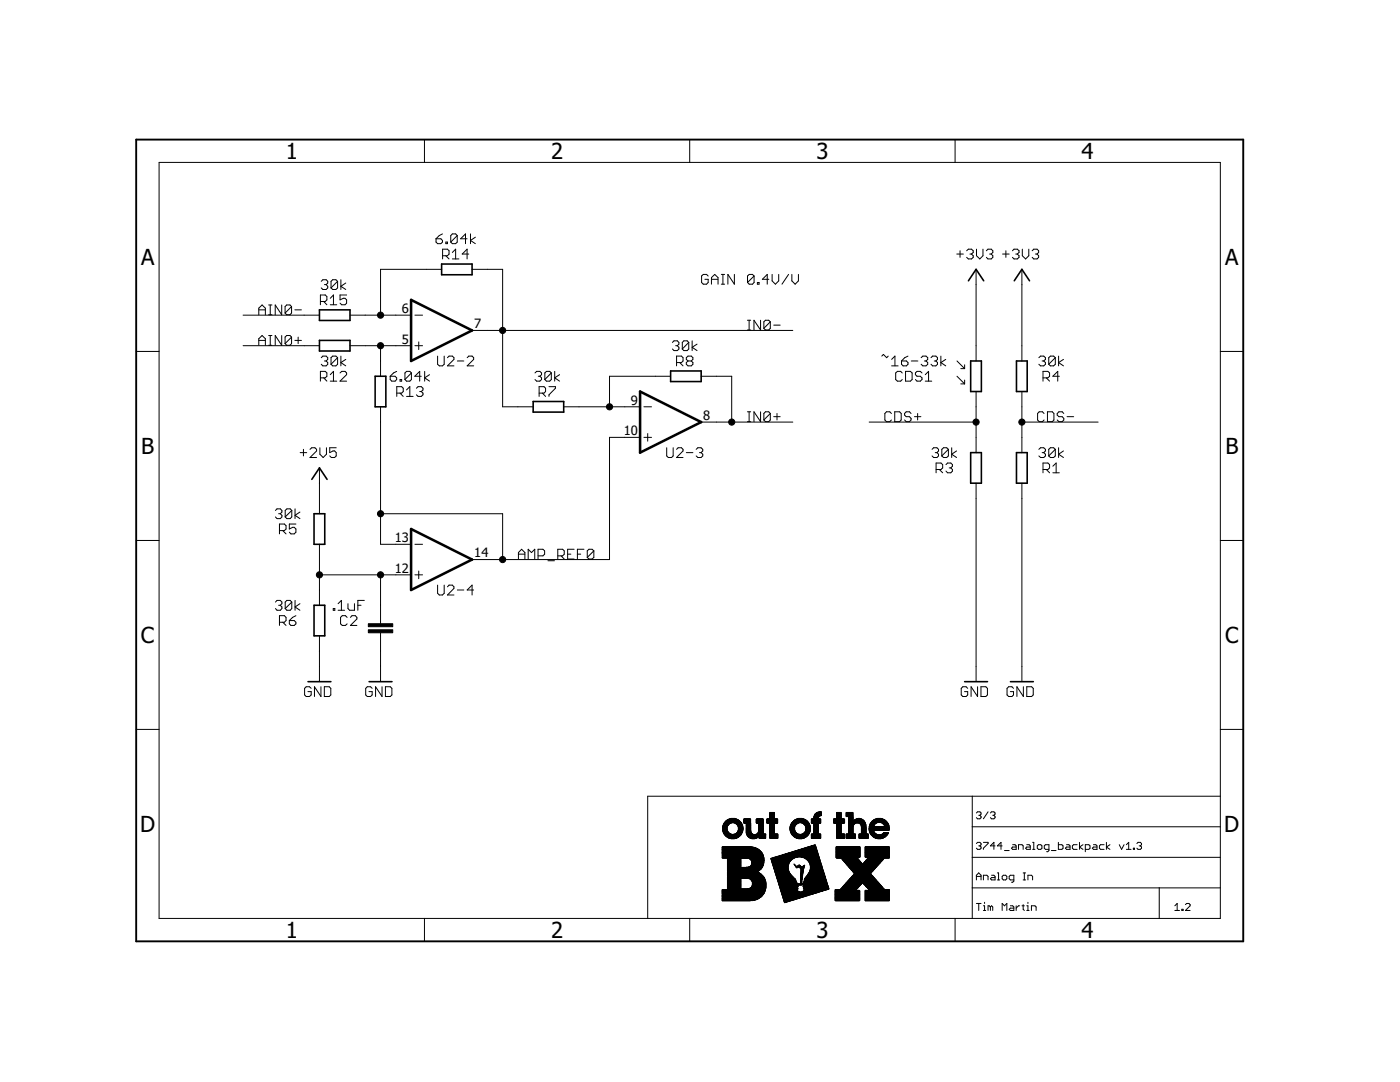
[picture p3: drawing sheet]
<svg xmlns="http://www.w3.org/2000/svg" width="279mm" height="216mm" viewBox="0 0 279 216" stroke-linecap="round" stroke-linejoin="round" font-family="sans-serif">
<defs><g id="words">
<g font-size="4.4">
<text x="57" y="31.7">1</text>
<text x="110" y="31.7">2</text>
<text x="162.9" y="31.7">3</text>
<text x="215.9" y="31.7">4</text>
<text x="28.2" y="52.8">A</text>
<text x="244.5" y="52.8">A</text>
<text x="28.2" y="90.5">B</text>
<text x="244.5" y="90.5">B</text>
<text x="28.1" y="128.3">C</text>
<text x="244.5" y="128.3">C</text>
<text x="28" y="166">D</text>
<text x="244.3" y="166">D</text>
<text x="57" y="187.1">1</text>
<text x="110" y="187.1">2</text>
<text x="162.9" y="187.1">3</text>
<text x="215.9" y="187.1">4</text>
</g>
<g font-size="2.6">
<text x="80.2" y="62.5">6</text>
<text x="94.6" y="65.5">7</text>
<text x="80.2" y="68.6">5</text>
<text x="125.9" y="80.7">9</text>
<text x="140.4" y="83.8">8</text>
<text x="124.5" y="86.8">10</text>
<text x="78.8" y="108.2">13</text>
<text x="94.6" y="111.2">14</text>
<text x="78.8" y="114.3">12</text>
</g>
</g></defs>
<g fill="none" stroke="#000" stroke-width=".2">
<path d="M31.7 32.4h211.8v150.9h-211.8zM84.7 27.9v4.5M137.6 27.9v4.5M190.6 27.9v4.5M64.1 56.1l.3-.3h.7l.3 .3v.4l-.3 .3M64.7 56.8h.4M65.1 56.8l.3 .3v.3l-.3 .4h-.7l-.3-.4M65.9 59.5l.6-.6v1.9M67.4 56.1l-.4-.3h-.6l-.3 .3v1.3M67.4 56.1v1.3l-.4 .4h-.6l-.3-.4M67.4 56.1l-1.3 1.3M68 55.8v2"/>
<path d="M69 56.5l-1 .6 1 .7M69.2 58.9h-1.3v.9l.6-.3h.4l.3 .3v.7l-.3 .3h-.7l-.3-.3M87 47.6h1l.3 .4v.3l-.3 .3h-.7l-.3-.3zM88.1 53.7h-12.2v9.2M88.3 46.7l-.6 .3-.7 .6M88.3 51h1l.3-.3v-.7l-.3-.3h-1v2M89 51l.6 .7M89 48.3h.3v.3h-.3zM90.3 51.7h1.3M90.3 50.4l.6-.7v2M91.2 47v1.3l-.3 .3h-.6l-.3-.3M91.2 47l-.3-.3h-.6l-.3 .3v1.3"/>
<path d="M91.2 47l-1.2 1.3M93.2 47.6h-1.3l1-.9v1.9M93.6 50.7h-1.4l1-1v2M93.9 46.7v1.9M94.2 53.7h6.1v27.5h6.1M94.9 47.3l-1 .7 1 .6M141.3 55.1l-.3-.3h-.6l-.4 .3v1.3l.4 .3h.6l.3-.3v-.7h-.6M142 55.7h1.3M142 56.7v-1.3l.6-.6 .7 .6v1.3M144 54.8h.6M144 56.7h.6M144.3 54.8v1.9"/>
<path d="M146.6 54.8v1.9l-1.3-1.9v1.9M150.5 55.1v1.3l-.3 .3h-.7l-.3-.3M150.5 55.1l-.3-.3h-.7l-.3 .3v1.3M150.5 55.1l-1.3 1.3M151.2 56.4h.3v.3h-.3zM153.4 55.7h-1.3l1-.9v1.9M154.1 54.8v1.2l.6 .7 .7-.7v-1.2M157.4 54.8l-1.3 1.9M158 54.8v1.2l.7 .7 .6-.7v-1.2M190.9 50.7h1.4M191.6 50v1.4M192.9 50l.4-.3h.6l.3 .3v.4l-.3 .3"/>
<path d="M193.6 50.7h.3M193.9 50.7l.3 .3v.4l-.3 .3h-.6l-.4-.3M194.8 53.7v18.3M194.9 49.7v1.3l.6 .7 .7-.7v-1.3M196.8 50l.4-.3h.6l.3 .3v.4l-.3 .3M197.5 50.7h.3M197.8 50.7l.3 .3v.4l-.3 .3h-.6l-.4-.3M200.1 50.7h1.3M200.7 50v1.4M202.1 50l.3-.3h.6l.4 .3v.4l-.4 .3M202.7 50.7h.3M203 50.7l.4 .3v.4l-.4 .3h-.6l-.3-.3"/>
<path d="M203.9 53.7v18.3M204 49.7v1.3l.7 .7 .6-.7v-1.3M206 50l.3-.3h.7l.3 .3v.4l-.3 .3M206.6 50.7h.4M207 50.7l.3 .3v.4l-.3 .3h-.7l-.3-.3M27.2 70.1h4.5M48.5 69h15.3M48.5 62.9h15.3M51.6 62.8v-1.3l.7-.6 .7 .6v1.3M51.6 68.9v-1.3l.7-.6 .7 .6v1.3M51.6 61.8h1.4M51.6 67.9h1.4"/>
<path d="M53.6 62.8h.7M53.6 60.9h.7M53.6 68.9h.7M53.6 67h.7M53.9 60.9v1.9M53.9 67v1.9M56.2 60.9v1.9l-1.3-1.9v1.9M56.2 67v1.9l-1.3-1.9v1.9M58.2 61.2v1.3l-.3 .3h-.7l-.3-.3M58.2 61.2l-.3-.3h-.7l-.3 .3v1.3M58.2 67.3l-.3-.3h-.7l-.3 .3v1.3M58.2 67.3v1.3l-.3 .3h-.7l-.3-.3"/>
<path d="M58.2 61.2l-1.3 1.3M58.2 67.3l-1.3 1.3M58.8 61.8h1.4M58.8 67.9h1.4M59.5 67.3v1.3M63.9 75.4h1l.3-.3v-.7l-.3-.3h-1v2M63.9 60.2h1l.3-.4v-.6l-.3-.3h-1v1.9M64.1 71.4l.3-.3h.7l.3 .3v.3l-.3 .3M64.6 60.2l.6 .6M64.6 75.4l.6 .7M64.7 72h.4M65.1 72l.3 .3v.4l-.3 .3h-.7l-.3-.3"/>
<path d="M65.9 76.1h1.3M65.9 74.8l.6-.7v2M65.9 60.8h1.3M67.4 71.4l-.4-.3h-.6l-.3 .3v1.3M67.4 71.4v1.3l-.4 .3h-.6l-.3-.3M67.4 71.4l-1.3 1.3M67.9 74.4l.3-.3h.7l.3 .3v.4l-1.3 1.3h1.3M68 71.1v1.9M69 71.7l-1 .6 1 .7M69.8 69h12.2M69.8 62.9h12.2M75.9 69v6.1"/>
<path d="M77.9 75.1h.9l.4 .3v.3l-.4 .4h-.6l-.3-.4zM79.2 74.1l-.7 .3-.6 .7M79.2 78.4h1l.3-.3v-.6l-.3-.3h-1v1.9M79.8 78.4l.7 .7M79.8 75.7h.4v.4h-.4zM81.1 77.8l.7-.6v1.9M81.1 79.1h1.3M82.1 74.4l-.3-.3h-.7l-.3 .3v1.3M82.1 74.4v1.3l-.3 .4h-.7l-.3-.4M82.1 74.4l-1.3 1.3M82.8 69h1.5M82.8 62.9h1.5"/>
<path d="M83.1 77.5l.3-.3h.7l.3 .3v.3l-.3 .3M83.6 68.2v1.5M83.8 78.1h.3M84.1 75.1h-1.3l1-1v2M84.1 78.1l.3 .3v.4l-.3 .3h-.7l-.3-.3M84.8 74.1v2M85.7 74.8l-.9 .6 .9 .7M87.3 71.1v1.6l.4 .3h.6l.3-.3v-1.6M89.3 71.4l.3-.3h.7l.3 .3v.3l-1.3 1.3h1.3M91.3 72h1.3M93.2 71.4l.4-.3h.6l.3 .3v.3l-1.3 1.3h1.3M94.2 65.9h64"/>
<path d="M106.8 74.4l.3-.3h.6l.4 .3v.4l-.4 .3M107.4 75.1h.3M107.6 78.4h1l.3-.3v-.6l-.3-.3h-1v1.9M107.7 75.1l.4 .3v.3l-.4 .4h-.6l-.3-.4M108.2 78.4l.7 .7M109.6 77.2h1.2v.3l-1.2 1.3v.3M110 74.4l-.3-.3h-.6l-.4 .3v1.3M110 74.4v1.3l-.3 .4h-.6l-.4-.4M110 74.4l-1.3 1.3M110.7 74.1v2M111.7 74.8l-1 .6 1 .7M133.8 75.1h-12.2v6.1"/>
<path d="M134.2 68.3l.3-.3h.7l.3 .3v.4l-.3 .3M134.9 69h.3M135 72.3h1l.3-.3v-.6l-.3-.3h-1v1.9M135.2 69l.3 .3v.3l-.3 .4h-.7l-.3-.4M135.7 72.3l.6 .7M137.3 72l-.3-.3v-.3l.3-.3h.7l.3 .3v.3l-.3 .3M137.3 72h.7M137.3 72l-.3 .3v.4l.3 .3h.7l.3-.3v-.4l-.3-.3M137.5 68.3l-.4-.3h-.6l-.3 .3v1.3M137.5 68.3v1.3l-.4 .4h-.6l-.3-.4M137.5 68.3l-1.3 1.3M138.1 68v2"/>
<path d="M139.1 68.7l-1 .6 1 .7M139.9 75.1h6.1v9.1M149.2 65.8h.6M149.2 63.9h.6M149.5 63.9v1.9M151.8 63.9v1.9l-1.3-1.9v1.9M153.7 64.2v1.3l-.3 .3h-.6l-.4-.3M153.7 64.2l-.3-.3h-.6l-.4 .3v1.3M153.7 64.2l-1.3 1.3M154.4 64.9h1.3M176 71.1l.3-.4 .7 .7 .3-.3M177.9 73h1.3"/>
<path d="M177.9 71.7l.7-.6v1.9M179.9 72h1l.3 .3v.4l-.3 .3h-.7l-.3-.3zM180.1 74.4l-.4-.3h-.6l-.3 .3v1.3l.3 .4h.6l.4-.4M180.7 74.1h1l.3 .3v1.3l-.3 .4h-1zM181.2 71.1l-.6 .3-.7 .6M181.9 72h1.3M183.8 71.4l.4-.3h.6l.3 .3v.3l-.3 .3M184 74.4l-.3-.3h-.7l-.3 .3v.4l.3 .3h.7l.3 .3v.3l-.3 .4h-.7l-.3-.4M184.5 72h.3M184.7 76.1h1.2M184.7 74.8l.6-.7v2M184.8 72l.3 .3v.4l-.3 .3h-.6l-.4-.3"/>
<path d="M185.8 71.4l.3-.3h.7l.3 .3v.3l-.3 .3M186.5 72h.3M186.8 72l.3 .3v.4l-.3 .3h-.7l-.3-.3M187.8 71.1v1.9M188.7 71.7l-.9 .6 .9 .7M191 75.1l1.5 1.5M191 72l1.5 1.6M191.7 76.6h.8M191.7 73.6h.8M192.5 72.8v.8M192.5 75.8v.8M194.8 78.1v12.2"/>
<path d="M203.9 78.1v12.2M207.3 71.4l.4-.3h.6l.3 .3v.3l-.3 .3M208 72h.3M208.2 75.4h.9l.4-.3v-.7l-.4-.3h-.9v2M208.3 72l.3 .3v.4l-.3 .3h-.6l-.4-.3M208.8 75.4l.7 .7M210.6 71.4l-.3-.3h-.7l-.3 .3v1.3M210.6 71.4v1.3l-.3 .3h-.7l-.3-.3M210.6 71.4l-1.3 1.3M211.3 71.1v1.9M211.4 75.1h-1.3l1-1v2M212.2 71.7l-.9 .6 .9 .7"/>
<path d="M243.5 70.1h4.6M59.9 90.3h1.3M60.6 89.7v1.3M61.9 89.7l.3-.4h.6l.4 .4v.3l-1.3 1.3h1.3M63.8 93.4v9.1M63.8 89.3v1.3l.7 .7 .7-.7v-1.3M67.1 89.3h-1.3v1l.7-.3h.3l.3 .3v.7l-.3 .3h-.7l-.3-.3M75.9 81.2v27.4h6.1M112.5 81.2h15.2M127.7 87.3h-6.1v24.4h-27.4M128.5 87.3h1.5M128.5 81.2h1.5"/>
<path d="M129.3 86.5v1.5M133.1 89.3v1.7l.3 .3h.6l.3-.3v-1.7M135 89.7l.3-.4h.7l.3 .4v.3l-1.3 1.3h1.3M137 90.3h1.3M138.9 89.7l.4-.4h.6l.4 .4v.3l-.4 .3M139.6 90.3h.3M139.9 90.3l.4 .3v.4l-.4 .3h-.6l-.4-.3M139.9 84.2h18.3M149.2 84.1h.6M149.2 82.2h.6M149.5 82.2v1.9M151.8 82.2v1.9l-1.3-1.9v1.9"/>
<path d="M153.7 82.5l-.3-.3h-.6l-.4 .3v1.3M153.7 82.5v1.3l-.3 .3h-.6l-.4-.3M153.7 82.5l-1.3 1.3M154.4 83.1h1.3M155.1 82.5v1.3M173.5 84.2h21.3M177.9 82.5l-.3-.3h-.7l-.3 .3v1.3l.3 .3h.7l.3-.3M178.6 82.2h.9l.4 .3v1.3l-.4 .3h-.9zM181.8 82.5l-.3-.3h-.7l-.3 .3v.3l.3 .3h.7l.3 .4v.3l-.3 .3h-.7l-.3-.3M182.5 83.1h1.3M183.1 82.5v1.3M186 89.7l.3-.4h.7l.3 .4v.3l-.3 .3"/>
<path d="M186.6 90.3h.4M186.8 93.7h1l.3-.3v-.7l-.3-.3h-1v1.9M187 90.3l.3 .3v.4l-.3 .3h-.7l-.3-.3M187.5 93.7l.6 .6M188.8 92.7l.3-.3h.7l.3 .3v.3l-.3 .4M189.3 89.7v1.3l-.4 .3h-.6l-.3-.3M189.3 89.7l-.4-.4h-.6l-.3 .4v1.3M189.3 89.7l-1.3 1.3M189.4 93.4h.4M189.8 93.4l.3 .3v.3l-.3 .3h-.7l-.3-.3M189.9 89.3v2M190.9 90l-1 .6 1 .7"/>
<path d="M194.8 96.4v39.6M203.9 84.2h15.3M203.9 96.4v39.6M207.3 89.7l.4-.4h.6l.3 .4v.3l-.3 .3M208 90.3h.3M208.2 93.7h.9l.4-.3v-.7l-.4-.3h-.9v1.9M208.3 90.3l.3 .3v.4l-.3 .3h-.6l-.4-.3M208.4 82.5l-.4-.3h-.6l-.3 .3v1.3l.3 .3h.6l.4-.3M208.8 93.7l.7 .6M209 82.2h1l.3 .3v1.3l-.3 .3h-1zM210.1 94.3h1.3M210.1 93l.7-.6v1.9"/>
<path d="M210.6 89.7v1.3l-.3 .3h-.7l-.3-.3M210.6 89.7l-.3-.4h-.7l-.3 .4v1.3M210.6 89.7l-1.3 1.3M211.3 89.3v2M212.2 90l-.9 .6 .9 .7M212.3 82.5l-.3-.3h-.7l-.3 .3v.3l.3 .3h.7l.3 .4v.3l-.3 .3h-.7l-.3-.3M213 83.1h1.3M27.2 107.8h4.5M55 101.9l.3-.4h.6l.4 .4v.3l-.4 .3M55.6 102.5h.3M55.8 105.9h.9l.4-.3v-.7l-.4-.3h-.9v1.9M55.9 102.5l.4 .3v.3l-.4 .4h-.6l-.3-.4"/>
<path d="M56.4 105.9l.7 .6M58.2 101.9l-.3-.4h-.6l-.4 .4v1.2M58.2 101.9v1.2l-.3 .4h-.6l-.4-.4M58.2 101.9l-1.3 1.2M58.9 101.5v2M58.9 119.8v2M59.1 104.6h-1.4v1l.7-.4h.3l.4 .4v.6l-.4 .3h-.6l-.4-.3M59.9 102.2l-1 .6 1 .7M63.8 114.7h18.2M63.8 108.6v12.2M72.7 119.8h-1.3v2M75.9 102.5h24.4v9.2"/>
<path d="M75.9 114.7v9.7M82.8 114.7h1.5M82.8 108.6h1.5M83.6 113.9v1.6M87.3 116.8v1.6l.4 .3h.6l.3-.3v-1.6M89.3 117.1l.3-.3h.7l.3 .3v.3l-1.3 1.3h1.3M91.3 117.7h1.3M94.5 117.7h-1.3l1-.9v1.9M103.5 111.5v-1.2l.6-.7 .7 .7v1.2M103.5 110.6h1.3M105.4 111.5v-1.9l.7 .7 .6-.7v1.9M107.4 110.9h1l.3-.3v-.7l-.3-.3h-1v1.9"/>
<path d="M109.3 111.9h1.4M111.3 110.9h1l.3-.3v-.7l-.3-.3h-1v1.9M112 110.9l.6 .6M113.3 110.6h.6M114.6 109.6h-1.3v1.9h1.3M115.2 110.6h.7M116.5 109.6h-1.3v1.9M118.5 109.9l-.3-.3h-.7l-.3 .3v1.3M118.5 109.9v1.3l-.3 .3h-.7l-.3-.3M118.5 109.9l-1.3 1.3M243.5 107.8h4.6M55 120.1l.3-.3h.6l.4 .3v.4l-.4 .3"/>
<path d="M55.6 120.8h.3M55.8 124.2h.9l.4-.4v-.6l-.4-.3h-.9v1.9M55.9 120.8l.4 .3v.3l-.4 .4h-.6l-.3-.4M56.4 124.2l.7 .6M57.7 123.8h1l.4 .4v.3l-.4 .3h-.6l-.4-.3zM58.2 120.1l-.3-.3h-.6l-.4 .3v1.3M58.2 120.1v1.3l-.3 .4h-.6l-.4-.4M58.2 120.1l-1.3 1.3M59.1 122.9l-.7 .3-.7 .6M59.9 120.5l-1 .6 1 .7M62.1 137.4l-.3-.4h-.7l-.3 .4v1.3l.3 .3h.7l.3-.3v-.7h-.7M63.8 126.9v9.1"/>
<path d="M64.1 137v2l-1.3-2v2M64.7 137h1l.3 .4v1.3l-.3 .3h-1zM66.5 121.4h.3v.4h-.3zM67.5 121.8h1.3M67.5 120.5l.6-.7v2M69.3 123.2l-.4-.3h-.6l-.3 .3v1.3l.3 .3h.6l.4-.3M69.4 120.5v.9l.4 .4h.9v-1.3M69.9 123.2l.4-.3h.6l.3 .3v.3l-1.3 1.3h1.3M71.4 120.8h.7M74.3 137.4l-.3-.4h-.7l-.3 .4v1.3l.3 .3h.7l.3-.3v-.7h-.7M75.9 126.3v9.7M76.2 137v2l-1.2-2v2"/>
<path d="M76.9 137h1l.3 .4v1.3l-.3 .3h-1zM193.1 137.4l-.3-.4h-.6l-.4 .4v1.3l.4 .3h.6l.3-.3v-.7h-.6M195.1 137v2l-1.3-2v2M195.8 137h.9l.4 .4v1.3l-.4 .3h-.9zM202.3 137.4l-.3-.4h-.7l-.3 .4v1.3l.3 .3h.7l.3-.3v-.7h-.7M204.2 137v2l-1.3-2v2M204.9 137h1l.3 .4v1.3l-.3 .3h-1zM27.2 145.5h4.5M194 158.9v24.4M243.5 158.9h-114.2v24.4M243.5 145.5h4.6M194 177.2h49.5"/>
<path d="M194 171.1h49.5M194 165h49.5M194.9 175.6v-1l.4-.4 .5 .4v1M194.9 162.2l.2-.2h.5l.2 .2v.3l-.2 .2M194.9 168.3l.2-.2h.5l.2 .2v.3l-.2 .2M194.9 174.9h.9M195.3 168.8h.3M195.3 162.7h.3M195.6 162.7l.2 .2v.3l-.2 .2h-.5l-.2-.2M195.6 168.8l.2 .2v.2l-.2 .3h-.5l-.2-.3M196.3 168.1h.9v.2l-.9 .9v.3M196.3 175.6v-1h.7l.2 .3v.7"/>
<path d="M197.2 162l-.9 1.4M197.7 162.2l.2-.2h.5l.2 .2v.3l-.2 .2M197.9 174.6h.5l.2 .3v.7h-.7l-.2-.3 .2-.2h.7M198.1 162.7h.3M198.4 162.7l.2 .2v.3l-.2 .2h-.5l-.2-.2M198.6 168.8h-.9l.7-.7v1.4M199.1 175.6h.4M199.1 174.2h.2v1.4M200 168.8h-.9l.7-.7v1.4M200.2 174.6h.5l.2 .3v.4l-.2 .3h-.5l-.2-.3v-.4zM200.5 169.7h.9M202.1 168.6h.5l.2 .2v.7h-.7l-.2-.3 .2-.2h.7"/>
<path d="M202.3 175.6h-.7l-.2-.3v-.4l.2-.3h.7v1.2l-.2 .2h-.2M203.3 169.5v-.9h.7l.2 .2v.7M204.2 175.6h.5M204.2 174.2h.5M204.4 174.2v1.4M204.9 168.6h.5l.2 .2v.7h-.7l-.2-.3 .2-.2h.7M205.1 175.6v-1h.7l.3 .3v.7M206.1 168.1h.2v1.4M206.1 169.5h.4M207.2 168.6h.5l.2 .2v.4l-.2 .3h-.5l-.2-.3v-.4zM209.3 169.5h-.7l-.2-.3v-.4l.2-.2h.7v1.1l-.2 .2h-.2M209.8 169.7h1"/>
<path d="M211.2 168.1v1.4h.7l.3-.3v-.4l-.3-.2h-.7M212.9 168.6h.4l.3 .2v.7h-.7l-.3-.3 .3-.2h.7M215 168.6h-.8l-.2 .2v.4l.2 .3h.8M215.4 168.1v1.4M216.1 168.6l-.7 .4 .7 .5M216.6 169.5h.7l.2-.3v-.4l-.2-.2h-.7v1.3M218.2 168.6h.5l.2 .2v.7h-.7l-.2-.3 .2-.2h.7M220.3 168.6h-.7l-.2 .2v.4l.2 .3h.7M220.8 168.1v1.4M221.5 168.6l-.7 .4 .7 .5M223.4 168.6l.4 .9 .5-.9M224.8 169.5h.9"/>
<path d="M224.8 168.6l.5-.5v1.4M226.2 169.2h.2v.3h-.2zM226.9 168.3l.2-.2h.5l.2 .2v.3l-.2 .2M227.4 168.8h.2M227.6 168.8l.2 .2v.2l-.2 .3h-.5l-.2-.3M231.4 177.2v6.1M84.7 183.3v4.5M137.6 183.3v4.5M190.6 183.3v4.5M194.9 180.3h.9M195.3 180.3v1.4M196.3 181.7h.4"/>
<path d="M196.3 180.7h.2v1M196.5 180v.3M197.7 181l.2-.3 .2 .3v.7M197.7 181l-.3-.3h-.2v1M197.7 181v.7M200 181.7v-1.4l.5 .4 .4-.4v1.4M201.6 180.7h.5l.2 .3v.7h-.7l-.2-.3 .2-.2h.7M202.8 180.7v1M203.5 180.7h-.2l-.5 .5M204 180.7h.4M204.2 180.5v.9l.2 .3M204.9 181.7h.5"/>
<path d="M204.9 180.7h.2v1M205.1 180v.3M205.8 181.7v-1h.7l.3 .3v.7M234.5 180.7l.4-.4v1.4M234.5 181.7h.9M235.9 181.4h.2v.3h-.2zM236.6 180.5l.2-.2h.5l.2 .2v.2l-.9 1h.9"/>
</g>
<path d="M27.2 27.9h220.9v159.9h-220.9z" fill="none" stroke="#000" stroke-width=".38"/>
<g fill="#000" stroke="#000" stroke-width=".2">
<path d="M73.5 124.5h4.9v.6h-4.9zM73.5 125.7h4.9v.6h-4.9zM144.1 179.7h5.7zM144.1 179.7h6.1zM144.1 179.6l6.3 .1zM144.1 179.5l6.7 .1zM144.1 179.5h6.8zM144.1 179.5h6.9zM144.1 179.3h7.3zM144.1 179.2l7.4 .1zM144.1 179.2h7.5zM144.1 179.1l7.5 .1z"/>
<path d="M144.1 178.9l7.8 .1zM144.1 178.9h7.9zM144.1 178.8l7.9 .1zM144.1 178.8h7.9zM144.1 178.8h8zM144.1 178.7l8 .1zM144.1 178.7h8.1zM144.1 178.6l8.1 .1zM144.1 178.3l8.4 .1zM144.1 178.2l8.4 .1zM144.1 178.2h8.4zM144.1 178.1l8.4 .1z"/>
<path d="M144.1 178.1h8.4zM144.1 178l8.5 .1zM144.1 178h8.5zM144.1 177.9l8.5 .1zM144.1 177.9h8.5zM144.1 177.8l8.5 .1zM144.1 177.8h8.6zM144.1 177.7h8.6zM144.1 177.6l8.6 .1zM144.1 177.6h8.7zM144.1 177.5l8.7 .1zM144.1 171.2h8.4z"/>
<path d="M144.1 171.1l8.4 .1zM144.1 170.3l8.1 .1zM144.1 170.3h8zM144.1 170.2l8 .1zM144.1 170.2h8zM144.1 170.1l7.9 .1zM144.1 170.1h7.9zM144.1 170l7.9 .1zM144.1 170h7.9zM144.1 169.9l7.8 .1zM144.1 169.7h7.5zM144.1 169.6l7.5 .1z"/>
<path d="M144.1 169.6h7.4zM144.1 169.5l7.3 .1zM144.1 169.5h7.3zM144.1 169.4l7.3 .1zM144.1 169.2l6.9 .1zM144.1 169.2h6.8zM144.1 169.2h6.7zM144.1 169.1h6.3zM144.1 169l6.2 .1zM144.1 179.6h6.5zM144.1 179.4h7.1zM144.1 179.3l7.2 .1z"/>
<path d="M144.1 179.1h7.6zM144.1 179l7.7 .1zM144.1 179h7.7zM144.1 178.6h8.1zM144.1 178.5l8.2 .1zM144.1 178.5h8.2zM144.1 178.4l8.3 .1zM144.1 178.4h8.3zM144.1 171.1h8.3zM144.1 171l8.3 .1zM144.1 171h8.3zM144.1 170.9l8.3 .1z"/>
<path d="M144.1 170.9h8.3zM144.1 170.8h8.3zM144.1 170.7l8.2 .1zM144.1 170.7h8.2zM144.1 170.6l8.2 .1zM144.1 170.6h8.2zM144.1 170.5l8.2 .1zM144.1 170.5h8.1zM144.1 170.4l8.1 .1zM144.1 170.4h8.1zM144.1 169.9h7.7zM144.1 169.8l7.7 .1z"/>
<path d="M144.1 169.8h7.7zM144.1 169.8h7.6zM144.1 169.7l7.6 .1zM144.1 169.4h7.2zM144.1 169.3l7.1 .1zM144.1 169.3h7zM144.1 169.1h6.5zM144.1 169h5.9zM144.2 165.7h.9zM144.2 165.6l.9 .1zM144.2 165.6h.9zM144.2 165.5l.9 .1z"/>
<path d="M144.2 165.5h.9zM144.2 165.4l.9 .1zM144.2 165.4h.9zM144.2 165.3l.9 .1zM144.2 165.3h.9zM144.2 165.2l.9 .1zM144.2 165.2h.9zM144.2 165.1l.9 .1zM144.2 165.1h.9zM144.2 165l.9 .1zM144.2 165h.9zM144.3 165.8h.9z"/>
<path d="M144.3 165.7l.9 .1zM144.3 164.9l.9 .1zM144.3 164.9h.9zM144.3 164.8h.9zM144.3 165.9h.9zM144.3 165.8l.9 .1zM144.3 166l1 .1zM144.3 165.9l1 .1zM144.3 165.9h1zM144.3 164.7l1 .1zM144.3 164.7h1zM144.3 164.6l1 .1z"/>
<path d="M144.4 166.1l1.1 .1zM144.4 166.1h1zM144.4 164.6h1zM144.4 164.5l1 .1zM144.4 164.5h1zM144.4 166.2l1.1 .1zM144.4 166.2h1.1zM144.4 164.4l1.1 .1zM144.4 164.4h1.1zM144.5 166.3l1.2 .1zM144.5 166.3h1.1zM144.5 164.4h1.1z"/>
<path d="M144.5 164.3l1.2 .1zM144.5 166.4h1.3zM144.5 164.3h1.3zM144.5 166.5h1.5zM144.5 164.2h1.5zM144.5 166.4l1.4 .1zM144.5 164.2l1.4 .1zM144.6 166.5h3.3zM144.6 164.1l3.3 .1zM144.6 166.6h3.3zM144.6 164.1h3.3zM144.6 164l3.2 .1z"/>
<path d="M144.7 166.6h3.1zM144.7 166.6l3.1 .1zM144.7 164h3.1zM144.7 166.7h3zM144.7 163.9l3 .1zM144.8 166.7l2.9 .1zM144.8 163.9h2.9zM144.8 166.8h2.9zM144.9 166.8l2.7 .1zM144.9 163.8l2.7 .1zM144.9 166.9h2.7zM144.9 163.8h2.7z"/>
<path d="M145 163.7l2.5 .1zM145 166.9l2.5 .1zM145.1 167h2.3zM145.1 163.7h2.4zM145.1 163.6l2.3 .1zM145.2 177.5h7.6zM145.2 177.4l7.6 .1zM145.2 177.4h7.6zM145.2 177.3l2.6 .1zM145.2 177.3h2.6zM145.2 177.2l2.6 .1zM145.2 177.2h2.6z"/>
<path d="M145.2 177.1h2.6zM145.2 177l2.6 .1zM145.2 177h2.6zM145.2 176.9l2.6 .1zM145.2 176.9h2.6zM145.2 176.8l2.6 .1zM145.2 176.8h2.6zM145.2 176.7l2.6 .1zM145.2 176.7h2.6zM145.2 176.6l2.6 .1zM145.2 176.6h2.6zM145.2 176.5l2.6 .1z"/>
<path d="M145.2 176.5h2.6zM145.2 176.4l2.6 .1zM145.2 176.4h2.6zM145.2 176.3l2.6 .1zM145.2 176.3h2.6zM145.2 176.2l2.6 .1zM145.2 176.2h2.6zM145.2 176.1l2.6 .1zM145.2 176.1h2.6zM145.2 176l2.6 .1zM145.2 176h2.6zM145.2 175.9l2.6 .1z"/>
<path d="M145.2 175.9h2.6zM145.2 175.8l2.6 .1zM145.2 175.8h2.6zM145.2 175.7l2.6 .1zM145.2 175.7h2.6zM145.2 175.6l2.6 .1zM145.2 175.6h2.6zM145.2 175.5l2.6 .1zM145.2 175.5h2.6zM145.2 175.4l2.6 .1zM145.2 175.4h2.6zM145.2 175.3l2.6 .1z"/>
<path d="M145.2 175.3h2.6zM145.2 175.2l2.6 .1zM145.2 175.2h7.3zM145.2 175.1h7.3zM145.2 175l7.3 .1zM145.2 175h7.3zM145.2 175h7.2zM145.2 174.9l7.2 .1zM145.2 174.9h7.2zM145.2 174.8h7.1zM145.2 174.7l7 .1zM145.2 174.7h7z"/>
<path d="M145.2 174.6l6.9 .1zM145.2 174.6h6.9zM145.2 174.5l6.8 .1zM145.2 174.5h6.8zM145.2 174.4l6.7 .1zM145.2 174.4h6.7zM145.2 174.3h6.5zM145.2 174.2l6.5 .1zM145.2 174.2h6.4zM145.2 174.1l6.3 .1zM145.2 174.1h6.2zM145.2 174l6.1 .1z"/>
<path d="M145.2 173.9h6.1zM145.2 173.8l6.1 .1zM145.2 173.8h6.2zM145.2 173.7l6.2 .1zM145.2 173.7h6.3zM145.2 173.6l6.4 .1zM145.2 173.6h6.4zM145.2 173.5l6.5 .1zM145.2 173.5h6.6zM145.2 173.4h6.7zM145.2 173.3l6.7 .1zM145.2 173.3h6.8z"/>
<path d="M145.2 173.2l6.8 .1zM145.2 173.2h6.8zM145.2 173.1l6.8 .1zM145.2 173.1h6.9zM145.2 173l2.6 .1zM145.2 173h2.6zM145.2 172.9l2.6 .1zM145.2 172.9h2.6zM145.2 172.8h2.6zM145.2 172.7l2.6 .1zM145.2 172.7h2.6zM145.2 172.6l2.6 .1z"/>
<path d="M145.2 172.6h2.6zM145.2 172.5l2.6 .1zM145.2 172.5h2.6zM145.2 172.4l2.6 .1zM145.2 172.4h2.6zM145.2 172.3l2.6 .1zM145.2 172.3h2.6zM145.2 172.2l2.6 .1zM145.2 172.2h2.6zM145.2 172.1l2.6 .1zM145.2 172.1h2.6zM145.2 172l2.6 .1z"/>
<path d="M145.2 172h2.6zM145.2 171.9l2.6 .1zM145.2 171.9h2.6zM145.2 171.8l2.6 .1zM145.2 171.8h2.6zM145.2 171.7l2.6 .1zM145.2 171.7h2.6zM145.2 171.6l2.6 .1zM145.2 171.6h2.6zM145.2 171.5l2.6 .1zM145.2 171.5h2.6zM145.2 171.4l2.6 .1z"/>
<path d="M145.2 171.4h2.6zM145.2 171.3l2.6 .1zM145.2 171.3h2.6zM145.2 171.2l7.3 .1zM145.2 167l2.1 .1zM145.2 163.6h2.1zM145.2 174.8l7.1 .1zM145.2 174.3l6.6 .1zM145.2 173.9l6 .1zM145.2 173.9h6zM145.2 167.1h2.1zM145.2 163.5l2.1 .1z"/>
<path d="M145.3 167.2h1.9zM145.3 163.5h1.9zM145.4 167.2h1.7zM145.4 163.4l1.7 .1zM145.6 167.2l1.3 .1zM145.6 163.4h1.4zM145.7 167.3h1.1zM145.7 163.3l1.1 .1zM145.9 167.3l.7 .1zM145.9 163.3h.7zM146.4 166.5h1.5zM146.5 164.2h1.4z"/>
<path d="M146.6 166.4l1.4 .1zM146.7 164.2l1.3 .1zM146.7 166.4h1.3zM146.7 164.3h1.3zM146.8 166.3l1.2 .1zM146.8 164.3l1.2 .1zM146.9 166.3h1.1zM146.9 164.4h1.2zM147 166.2l1.1 .1zM147 164.4h1.1zM147 166.2h1.1zM147 164.4l1.1 .1z"/>
<path d="M147 166.1l1.1 .1zM147 164.5h1.1zM147.1 166.1h1zM147.1 164.5l1 .1zM147.2 166.1h1zM147.2 166l1 .1zM147.2 164.6l1 .1zM147.2 164.6h1zM147.2 165.9l1 .1zM147.2 164.7h1zM147.2 165.9h1zM147.2 164.8h1z"/>
<path d="M147.2 164.7l1 .1zM147.3 165.8l.9 .1zM147.3 165.8h.9zM147.3 164.9h1zM147.3 164.8h.9zM147.3 165.7l1 .1zM147.3 165.7h1zM147.3 165.6l1 .1zM147.3 165h1zM147.3 164.9l1 .1zM147.4 165.6h.9zM147.4 165.5l.9 .1z"/>
<path d="M147.4 165.5h.9zM147.4 165.4l.9 .1zM147.4 165.4h.9zM147.4 165.3l.9 .1zM147.4 165.3h.9zM147.4 165.2l.9 .1zM147.4 165.2h.9zM147.4 165.1l.9 .1zM147.4 165.1h.9zM147.4 165l.9 .1zM148.4 164.2l1.4 .1zM148.4 164.2h1.4z"/>
<path d="M148.4 164.1l1.4 .1zM148.4 164.1h1.4zM148.4 164l1.4 .1zM148.4 164h1.4zM148.4 163.9l1.4 .1zM148.4 163.9h1.4zM148.4 163.8l1.4 .1zM148.4 163.8h1.4zM148.4 163.7l1.4 .1zM148.4 163.7h1.4zM148.4 163.6l1.4 .1zM148.4 163.6h1.4z"/>
<path d="M148.4 163.5l1.4 .1zM148.4 163.5h1.4zM148.4 163.4l1.4 .1zM148.4 163.4h1.4zM148.9 173l3.2 .1zM148.9 166.2l1.1 .1zM148.9 166.2h1zM148.9 166.1l1 .1zM148.9 166.1h1zM148.9 166l1 .1zM148.9 165.9l1 .1zM148.9 165.9h1z"/>
<path d="M148.9 165.8l1 .1zM148.9 165.8h1zM148.9 165.7l.9 .1zM148.9 165.7h.9zM148.9 165.6l.9 .1zM148.9 165.6h.9zM148.9 165.5l.9 .1zM148.9 165.5h.9zM148.9 165.4l.9 .1zM148.9 165.4h.9zM148.9 165.3l.9 .1zM148.9 165.3h.9z"/>
<path d="M148.9 165.2l.9 .1zM148.9 165.2h.9zM148.9 165.1l.9 .1zM148.9 165.1h.9zM148.9 165l.9 .1zM148.9 165h.9zM148.9 164.9l.9 .1zM148.9 164.9h.9zM148.9 164.8h.9zM148.9 164.7l.9 .1zM148.9 164.7h.9zM148.9 164.6l.9 .1z"/>
<path d="M148.9 164.6h.9zM148.9 164.5l.9 .1zM148.9 164.5h.9zM148.9 164.4l.9 .1zM148.9 164.4h.9zM148.9 164.3l.9 .1zM148.9 164.3h.9zM149 166.4h1.1zM149 166.3l1.1 .1zM149 166.3h1zM149 166.5h1.4zM149 166.5h1.3z"/>
<path d="M149 166.4l1.2 .1zM149.1 166.6h3.7zM149.1 166.7h3.7zM149.1 166.6l3.7 .1zM149.2 177.3l3.6 .1zM149.2 175.2l3.4 .1zM149.2 166.7l3.6 .1zM149.2 166.8l3.6 .1zM149.2 166.8h3.6zM149.2 166.9h2.2zM149.3 171.3h3.2zM149.3 166.9l2.1 .1z"/>
<path d="M149.3 173h2.8zM149.3 167h2.1zM149.4 167h1.9zM149.4 175.3h3.2zM149.4 177.3h3.4zM149.4 167l1.9 .1zM149.5 171.3h2.9zM149.5 173h2.7zM149.5 167.1h1.7zM149.6 177.2l3.2 .1zM149.6 171.3l2.8 .1zM149.6 167.2h1.5z"/>
<path d="M149.6 175.3l3 .1zM149.6 172.9l2.6 .1zM149.6 177.2h3.2zM149.7 175.4h2.9zM149.7 171.4h2.8zM149.7 167.2h1.3zM149.7 172.9h2.5zM149.7 171.4l2.8 .1zM149.8 177.2h3zM149.8 175.4l2.8 .1zM149.8 172.8h2.4zM149.8 167.2l1.1 .1z"/>
<path d="M149.8 175.5h2.9zM149.8 171.5h2.7zM149.8 172.8h2.5zM149.8 175.5l2.9 .1zM149.8 171.6h2.7zM149.8 171.5l2.7 .1zM149.9 177.1h3zM149.9 172.7l2.4 .1zM149.9 175.6h2.8zM149.9 171.6l2.6 .1zM149.9 167.3h.9zM149.9 172.7h2.4z"/>
<path d="M149.9 172.6l2.4 .1zM149.9 177l3 .1zM149.9 172.6h2.4zM149.9 172.5l2.5 .1zM149.9 171.7l2.6 .1zM149.9 171.7h2.6zM150 177h2.9zM150 176.9l2.9 .1zM150 175.6l2.7 .1zM150 172.5h2.4zM150 172.4l2.4 .1zM150 172.4h2.4z"/>
<path d="M150 171.9h2.4zM150 171.8l2.4 .1zM150 171.8h2.5zM150 176.9h2.9zM150 175.7l2.8 .1zM150 175.7h2.8zM150 172.3l2.4 .1zM150 172.3h2.4zM150 172.2l2.4 .1zM150 172.2h2.4zM150 172.1l2.4 .1zM150 172.1h2.4z"/>
<path d="M150 172l2.4 .1zM150 172h2.4zM150 171.9l2.4 .1zM150 167.3l.6 .1zM150.1 176.8l2.8 .1zM150.1 176.8h2.8zM150.1 175.8l2.7 .1zM150.1 175.8h2.7zM150.1 176.7l2.8 .1zM150.1 176.7h2.8zM150.1 176.6l2.8 .1zM150.1 176h2.7z"/>
<path d="M150.1 175.9l2.7 .1zM150.1 175.9h2.7zM150.2 176.6h2.7zM150.2 176.5l2.7 .1zM150.2 176.5h2.7zM150.2 176.4l2.7 .1zM150.2 176.4h2.7zM150.2 176.3l2.7 .1zM150.2 176.3h2.7zM150.2 176.2l2.7 .1zM150.2 176.2h2.7zM150.2 176.1l2.7 .1z"/>
<path d="M150.2 176.1h2.7zM150.2 176.1h2.6zM150.2 176l2.6 .1zM150.7 166.5h2.1zM150.9 166.5h1.9zM150.9 164.2h1.4zM150.9 164.1l1.4 .1zM150.9 164.1h1.4zM150.9 164l1.4 .1zM150.9 164h1.4zM150.9 163.9l1.4 .1zM150.9 163.9h1.4z"/>
<path d="M150.9 163.8l1.4 .1zM150.9 163.8h1.4zM150.9 163.7l1.4 .1zM150.9 163.7h1.4zM150.9 163.6l1.4 .1zM150.9 163.6h1.4zM150.9 163.5l1.4 .1zM150.9 163.5h1.4zM150.9 163.4l1.4 .1zM151 164.2l1.3 .1zM151 163.4h1.3zM151 166.4l1.8 .1z"/>
<path d="M151.1 166.4h1.2zM151.1 166.3l1.2 .1zM151.2 166.3h1.1zM151.2 166.2l1.1 .1zM151.3 166.2h1zM151.3 166.1l1 .1zM151.3 166.1h1zM151.3 166l1 .1zM151.3 165.9l1 .1zM151.4 165.9h.9zM151.4 165.8l.9 .1zM151.4 165.8h.9z"/>
<path d="M151.4 165.7l.9 .1zM151.4 165.7h.9zM151.4 165.6l.9 .1zM151.4 165.6h.9zM151.4 165.5l.9 .1zM151.4 165.5h.9zM151.4 165.4l.9 .1zM151.4 165.4h.9zM151.4 165.3l.9 .1zM151.4 165.3h.9zM151.4 165.2l.9 .1zM151.4 165.2h.9z"/>
<path d="M151.4 165.1l.9 .1zM151.4 165.1h.9zM151.4 165l.9 .1zM151.4 165h.9zM151.4 164.9l.9 .1zM151.4 164.9h.9zM151.4 164.8h.9zM151.4 164.7l.9 .1zM151.4 164.7h.9zM151.4 164.6l.9 .1zM151.4 164.6h.9zM151.4 164.5l.9 .1z"/>
<path d="M151.4 164.5h.9zM151.4 164.4l.9 .1zM151.4 164.4h.9zM151.4 164.3l.9 .1zM151.4 164.3h.9zM151.5 167.2l1.3 .1zM151.5 167.2h1.3zM151.5 167.1h1.3zM151.5 167l1.3 .1zM151.5 167h1.3zM151.5 166.9l1.3 .1zM151.5 166.9h1.3z"/>
<path d="M153 164.2l2.2 .1zM153 164.2h2.2zM153 164.1l2.2 .1zM153 164.1h2.2zM153 164l2.2 .1zM153 164h2.2zM153 163.9l2.2 .1zM153 163.9h2.2zM153 163.8l2.2 .1zM153 163.8h2.2zM153 163.7l2.2 .1zM153 163.7h2.2z"/>
<path d="M153 163.6l2.2 .1zM153 163.6h2.2zM153 163.5l2.2 .1zM153 163.5h2.2zM153 163.4l2.2 .1zM153 163.4h2.2zM153.6 167.2l1.6 .1zM153.6 167.2h1.6zM153.6 167.1h1.6zM153.6 167l1.6 .1zM153.6 167h1.6zM153.6 166.9l1.6 .1z"/>
<path d="M153.6 166.9h1.6zM153.6 166.8l1.6 .1zM153.6 166.8h1.6zM153.6 166.7l1.6 .1zM153.6 166.7h1.6zM153.6 166.6l1.6 .1zM153.6 166.6h1.6zM153.6 166.5h1.6zM153.6 166.4l1.6 .1zM153.6 166.4h1zM153.6 166.3l1 .1zM153.6 166.3h1z"/>
<path d="M153.6 166.2l1 .1zM153.6 166.2h1zM153.6 166.1l1 .1zM153.6 166.1h1zM153.6 166l1 .1zM153.6 165.9l1 .1zM153.6 165.9h1zM153.6 165.8l1 .1zM153.6 165.8h1zM153.6 165.7l1 .1zM153.6 165.7h1zM153.6 165.6l1 .1z"/>
<path d="M153.6 165.6h1zM153.6 165.5l1 .1zM153.6 165.5h1zM153.6 165.4l1 .1zM153.6 165.4h1zM153.6 165.3l1 .1zM153.6 165.3h1zM153.6 165.2l1 .1zM153.6 165.2h1zM153.6 165.1l1 .1zM153.6 165.1h1zM153.6 165l1 .1z"/>
<path d="M153.6 165h1zM153.6 164.9l1 .1zM153.6 164.9h1zM153.6 164.8h1zM153.6 164.7l1 .1zM153.6 164.7h1zM153.6 164.6l1 .1zM153.6 164.6h1zM153.6 164.5l1 .1zM153.6 164.5h1zM153.6 164.4l1 .1zM153.6 164.4h1z"/>
<path d="M153.6 164.3l1 .1zM153.6 164.3h1zM153.6 163.3l1 .1zM153.6 163.3h1zM153.6 163.2l1 .1zM153.6 163.2h1zM153.6 163.1l1 .1zM153.6 163.1h1zM153.6 163l1 .1zM153.6 163h1zM153.6 162.9l1 .1zM153.6 162.9h1z"/>
<path d="M153.6 162.8h1zM153.6 162.7l1 .1zM153.6 162.7h1zM153.6 162.6l1 .1zM153.6 162.6h1zM153.6 162.5l1 .1zM153.6 162.5h1zM153.6 162.4l1 .1zM153.6 162.4h1zM153.6 162.3l1 .1zM153.6 162.3h1zM153.6 162.2h1z"/>
<path d="M153.6 162.1l1 .1zM153.8 171.3h4.5zM153.9 171.4h4.3zM153.9 171.3l4.4 .1zM153.9 171.3h4.5zM153.9 171.4l4.2 .1zM153.9 171.6h4zM153.9 171.5l4.1 .1zM153.9 171.5h4.2zM153.9 171.7l3.9 .1zM154 171.7h3.9zM154 171.6l3.9 .1z"/>
<path d="M154 171.8l3.8 .1zM154 171.8h3.8zM154 171.9h3.6zM154 171.9h3.7zM154 171.2l4.5 .1zM154.1 172l3.5 .1zM154.1 172h3.5zM154.1 171.9l3.5 .1zM154.1 172.2h3.4zM154.1 172.1l3.4 .1zM154.1 172.1h3.5zM154.1 172.3l3.3 .1z"/>
<path d="M154.1 172.3h3.3zM154.1 172.2l3.4 .1zM154.2 172.5h3.2zM154.2 172.4l3.2 .1zM154.2 172.4h3.2zM154.2 171.2h4.4zM154.2 172.6l3.1 .1zM154.2 172.6h3.1zM154.2 172.5l3.1 .1zM154.3 172.8h3zM154.3 172.7l3 .1zM154.3 172.7h3z"/>
<path d="M154.3 172.9l3 .1zM154.3 172.9h3zM154.3 171.1l4.4 .1zM154.4 173l2.9 .1zM154.4 173h2.9zM154.4 173.2l2.9 .1zM154.4 173.2h2.9zM154.4 173.1l2.9 .1zM154.4 173.1h2.9zM154.5 173.4h2.8zM154.5 173.3l2.8 .1zM154.5 173.3h2.8z"/>
<path d="M154.5 171.1h4.3zM154.5 173.5h2.9zM154.5 173.5h2.8zM154.6 173.6l2.8 .1zM154.6 173.6h2.8zM154.6 173.5l2.8 .1zM154.6 173.8l2.8 .1zM154.6 173.8h2.8zM154.6 173.7l2.8 .1zM154.6 173.7h2.8zM154.6 171l4.4 .1zM154.6 173.9l2.9 .1z"/>
<path d="M154.6 173.9h2.9zM154.6 173.9h2.8zM154.7 174.1h2.9zM154.7 174.1h2.8zM154.7 174l2.8 .1zM154.7 174.2l2.9 .1zM154.7 174.2h2.9zM154.7 174.1l2.9 .1zM154.8 171h4.5zM154.8 174.4h3zM154.8 174.3l2.9 .1zM154.8 174.3h2.9z"/>
<path d="M154.8 174.5l3.1 .1zM154.8 174.5h3zM154.8 174.4l3 .1zM154.9 174.7h3.1zM154.9 174.6l3.1 .1zM154.9 174.6h3zM154.9 174.8l3.2 .1zM154.9 174.8h3.2zM154.9 170.9l8.5 .1zM154.9 174.7l3.1 .1zM155 175h3.3zM155 174.9l3.2 .1z"/>
<path d="M155 174.9h3.2zM155 175.2h3.4zM155 175.1h3.4zM155 175l3.3 .1zM155 170.9h8.4zM155.1 175.3h3.5zM155.1 175.2l3.4 .1zM155.1 175.2h3.4zM155.1 175.4l3.6 .1zM155.1 175.4h3.6zM155.1 175.3l3.5 .1zM155.2 175.6h3.6z"/>
<path d="M155.2 175.5l3.6 .1zM155.2 175.5h3.5zM155.2 175.7l3.6 .1zM155.2 175.7h3.6zM155.2 175.6l3.6 .1zM155.2 170.9h8.2zM155.3 175.9h3.6zM155.3 175.8l3.6 .1zM155.3 175.8h3.6zM155.3 176l3.6 .1zM155.3 176h3.6zM155.3 175.9l3.6 .1z"/>
<path d="M155.3 176.1l3.7 .1zM155.3 176.1h3.7zM155.4 176.3h3.8zM155.4 176.2l3.7 .1zM155.4 176.2h3.7zM155.4 170.8h8zM155.4 176.5h9.8zM155.4 176.4l9.8 .1zM155.4 176.4h9.7zM155.4 176.3l3.9 .1zM155.5 176.6l3.7 .1zM155.5 176.6h4.5z"/>
<path d="M155.5 176.5l4.7 .1zM155.5 176.7l3.8 .1zM155.5 176.7h3.8zM155.5 170.8h7.9zM155.5 176.7h3.7zM155.6 176.8l3.7 .1zM155.6 176.9h3.7zM155.6 176.8h3.7zM155.6 177.1h3.6zM155.6 177l3.6 .1zM155.6 177h3.6zM155.6 176.9l3.6 .1z"/>
<path d="M155.7 177.2h3.5zM155.7 177.1h3.5zM155.7 170.7l7.7 .1zM155.7 177.3l3.6 .1zM155.7 177.3h3.6zM155.7 177.2l3.5 .1zM155.7 177.5h3.5zM155.7 177.4l3.5 .1zM155.7 177.4h3.5zM155.8 177.6l3.3 .1zM155.8 177.6h3.3zM155.8 177.5l3.3 .1z"/>
<path d="M155.8 170.7h7.5zM155.8 177.8h3.5zM155.8 177.8h3.4zM155.8 177.7h3.4zM155.8 177.7h3.3zM155.9 177.8l3.4 .1zM155.9 177.9l3.7 .1zM155.9 177.9h3.5zM155.9 178.1h7.3zM155.9 178h3.9zM155.9 178l7.4 .1zM156 178.2h6.8z"/>
<path d="M156 178.2h6.9zM156 178.1l7 .1zM156 170.6l7.3 .1zM156 178.4h6.2zM156 178.4h6.3zM156 178.3l6.5 .1zM156 178.2l6.6 .1zM156.1 178.5l5.6 .1zM156.1 178.5h5.8zM156.1 178.4l5.9 .1zM156.1 178.7h5.2zM156.1 178.6l5.3 .1z"/>
<path d="M156.1 170.6h7.2zM156.1 178.6h5.4zM156.1 178.7l5 .1zM156.2 178.8h4.6zM156.2 178.8h4.8zM156.2 178.9h4.3zM156.2 178.8l4.5 .1zM156.2 178.9l4.2 .1zM156.2 179l3.9 .1zM156.3 179.1l3.5 .1zM156.3 179.1h3.6zM156.3 179h3.9z"/>
<path d="M156.3 170.5l7 .1zM156.3 179.2l3.2 .1zM156.3 179.3h3zM156.3 179.2h3.3zM156.3 179.4h2.6zM156.3 179.3l2.7 .1zM156.3 179.3h2.9zM156.4 179.5l2.1 .1zM156.4 179.5h2.2zM156.4 179.5h2.3zM156.4 170.5h6.9zM156.4 179.7h1.6z"/>
<path d="M156.4 179.6l1.8 .1zM156.4 179.7h1.4zM156.4 179.6h1.9zM156.5 179.9h.9zM156.5 179.8l1.1 .1zM156.5 179.8h1.2zM156.5 180h.5zM156.5 179.9l.6 .1zM156.5 179.9h.7zM156.6 170.4l6.7 .1zM156.7 170.4h6.6zM156.8 170.3l6.4 .1z"/>
<path d="M157 170.3h6.2zM157.2 170.2l6.1 .1zM157.3 170.2h5.9zM157.4 170.2h5.8zM157.6 170.1l5.6 .1zM157.6 165.5l1 .1zM157.6 165.5h1zM157.6 165.4l1 .1zM157.6 165.4h1zM157.6 165.3l1 .1zM157.6 165.3h1zM157.6 165.2l1 .1z"/>
<path d="M157.6 165.2h1zM157.6 165.1l1 .1zM157.6 165.1h1zM157.6 165l1 .1zM157.7 165.8h1zM157.7 165.7l.9 .1zM157.7 165.7h.9zM157.7 165.6l.9 .1zM157.7 165.6h.9zM157.7 165h.9zM157.7 164.9l.9 .1zM157.7 164.9h.9z"/>
<path d="M157.7 164.8h1zM157.8 170.1h5.3zM157.8 165.9l1 .1zM157.8 165.9h.9zM157.8 165.8l.9 .1zM157.8 164.8h.9zM157.8 164.7l.9 .1zM157.8 164.7h1zM157.8 166.1h1zM157.8 166l1 .1zM157.8 164.6l1 .1zM157.8 164.6h1z"/>
<path d="M157.8 164.5l1.1 .1zM157.8 166.2h1.1zM157.8 166.1l1.1 .1zM157.8 166.1h1.1zM157.8 164.5h1.1zM157.8 164.4l1.1 .1zM157.9 166.2l1.1 .1zM157.9 164.4h1.1zM157.9 170l5.3 .1zM157.9 166.3h1.2zM157.9 164.4h1.2zM157.9 166.3l1.2 .1z"/>
<path d="M157.9 164.3l1.2 .1zM157.9 164.3h1.3zM158 166.4l1.3 .1zM158 166.4h1.2zM158 164.2l1.3 .1zM158 164.2h1.5zM158 170h5.2zM158 166.5h3.4zM158 166.5h1.6zM158 164.1l3.4 .1zM158.1 166.6h3.2zM158.1 164.1h3.2z"/>
<path d="M158.1 164l3.2 .1zM158.2 169.9l5 .1zM158.2 166.6l3 .1zM158.2 164h3.1zM158.2 166.7h3zM158.2 163.9l3 .1zM158.3 166.7l2.9 .1zM158.3 163.9h2.9zM158.3 169.9h4.8zM158.3 166.8h2.8zM158.3 163.9h2.8zM158.3 166.8l2.8 .1z"/>
<path d="M158.3 163.8l2.8 .1zM158.4 166.9h2.6zM158.4 163.8h2.7zM158.5 166.9l2.5 .1zM158.5 163.7l2.5 .1zM158.5 169.8l4.6 .1zM158.5 167h2.4zM158.5 163.7h2.4zM158.6 167h2.2zM158.6 163.6l2.3 .1zM158.6 172.7h.1zM158.6 169.8h4.5z"/>
<path d="M158.6 167l2.2 .1zM158.6 163.6h2.2zM158.7 172.7l.1 .1zM158.7 163.5l2 .1zM158.7 172.8h.2zM158.7 167.1h2zM158.7 169.8h4.4zM158.8 172.9h.1zM158.8 172.8h.1zM158.8 172.9l.2 .1zM158.8 167.2h1.8zM158.8 163.5h1.8z"/>
<path d="M158.9 173h.4zM158.9 173h.5zM158.9 173l.4 .1zM158.9 169.7l4.1 .1zM158.9 167.2h1.6zM158.9 163.4l1.6 .1zM159 173.1h.2zM159 167.2l1.4 .1zM159 163.4h1.4zM159 172.9l.9 .1zM159.1 172.9h.8zM159.1 169.7h4z"/>
<path d="M159.1 163.3l1.2 .1zM159.2 172.8h.6zM159.2 167.3h1zM159.2 169.6l3.8 .1zM159.3 172.7l.4 .1zM159.3 172.7h.4zM159.3 163.3h.8zM159.4 169.6h3.6zM159.4 167.3l.6 .1zM159.4 172.6l.2 .1zM159.5 173h.5zM159.5 169.5l3.5 .1z"/>
<path d="M159.6 173l.9 .1zM159.6 173.1l.8 .1zM159.6 173.1h.8zM159.7 169.5h3.3zM159.7 173.2h.7zM159.7 173.2l.7 .1zM159.8 176.3l5.3 .1zM159.8 176.3h.2zM159.8 176.2l.2 .1zM159.8 176.2h.2zM159.8 176.1l.2 .1zM159.8 176.1h.2z"/>
<path d="M159.8 176l.2 .1zM159.8 176h.2zM159.8 175.9l.2 .1zM159.8 175.9h.2zM159.8 175.8l.2 .1zM159.8 175.8h.2zM159.8 175.7l.2 .1zM159.8 175.7h.2zM159.8 175.6l.2 .1zM159.8 175.6h.2zM159.8 175.5l.2 .1zM159.8 175.5h.3z"/>
<path d="M159.8 175.4l.3 .1zM159.8 175.4h.3zM159.8 175.3l.3 .1zM159.8 175.3h.3zM159.8 175.2l.3 .1zM159.8 175.2h.3zM159.8 173.3h.6zM159.8 175h.3zM159.8 174.9l.3 .1zM159.8 174.9h.3zM159.8 174.8l.3 .1zM159.8 174.8h.3z"/>
<path d="M159.8 174.7l.3 .1zM159.8 174.7h.3zM159.8 174.6l.4 .1zM159.8 174.6h.4zM159.8 174.5l.4 .1zM159.8 174.5h.4zM159.8 174.4l.4 .1zM159.8 174.4h.4zM159.8 174.3l.4 .1zM159.8 174.3h.4zM159.8 174.2l.4 .1zM159.8 174.2h.4z"/>
<path d="M159.8 174.1l.4 .1zM159.8 173.4h.6zM159.8 173.3l.6 .1zM159.8 169.4l3.2 .1zM159.8 175.1h.3zM159.8 175l.3 .1zM159.8 171h3.7zM159.9 174.1h.3zM159.9 174.1h.4zM159.9 174l.4 .1zM159.9 173.9l.4 .1zM159.9 173.9h.4z"/>
<path d="M159.9 173.8l.4 .1zM159.9 173.8h.4zM159.9 173.7l.4 .1zM159.9 173.7h.4zM159.9 173.6l.4 .1zM159.9 173.6h.5zM159.9 173.5l.5 .1zM159.9 173.5h.5zM159.9 173.4h.5zM159.9 166.5h1.5zM159.9 178h3.6zM159.9 164.2h1.5z"/>
<path d="M160 169.4h3zM160 177.9l3.6 .1zM160 173h.5zM160.1 173h.4zM160.1 171l3.4 .1zM160.1 169.3l2.9 .1zM160.1 166.4l1.3 .1zM160.1 164.2l1.3 .1zM160.1 176.3h5zM160.1 177.9h3.7zM160.2 172.9l.3 .1zM160.2 166.4h1.3z"/>
<path d="M160.2 164.3h1.3zM160.2 171.1h3.3zM160.2 177.8l3.7 .1zM160.2 172.9h.3zM160.3 177.8h3.8zM160.3 176.8l4.9 .1zM160.3 169.3h2.6zM160.3 176.9l5 .1zM160.3 176.9h5zM160.3 176.2l4.8 .1zM160.3 172.8h.2zM160.3 166.3l1.2 .1z"/>
<path d="M160.3 164.3l1.2 .1zM160.3 176.7h4.9zM160.3 176.6l4.9 .1zM160.3 177.3l5.1 .1zM160.3 176.8h5zM160.3 176.7l5 .1zM160.3 176.2h4.8zM160.3 176.1l4.8 .1zM160.4 177.8h3.9zM160.4 177.3h5zM160.4 177l5 .1zM160.4 177h4.9z"/>
<path d="M160.4 176.6h4.7zM160.4 176.5l4.7 .1zM160.4 176.1h4.6zM160.4 172.8h.1zM160.4 171.1l3.1 .1zM160.4 166.3h1.1zM160.4 164.4h1.1zM160.4 177.7h4zM160.4 177.4h5zM160.4 177.2l5 .1zM160.4 177.2h5zM160.4 177.1h5z"/>
<path d="M160.4 176l4.6 .1zM160.4 176h4.6zM160.4 172.7l.1 .1zM160.4 166.2l1.1 .1zM160.4 169.2l2.5 .1zM160.4 175.9l4.6 .1zM160.4 175.9h4.6zM160.4 166.2h1.1zM160.4 164.4l1.1 .1zM160.5 172.7h.1zM160.5 175.8l4.5 .1zM160.5 175.8h4.4z"/>
<path d="M160.5 175.7l4.4 .1zM160.5 166.1l1 .1zM160.5 164.5h1zM160.5 177.7h4zM160.5 177.6l4.2 .1zM160.5 177.4l4.7 .1zM160.5 171.2h3zM160.5 177.6h4.3zM160.5 177.5l4.5 .1zM160.5 175.7h4.4zM160.5 175.6l4.4 .1zM160.5 175.6h4.4z"/>
<path d="M160.5 175.5l4.3 .1zM160.5 175.5h4.3zM160.5 175.4l4.3 .1zM160.5 177.5h4.6zM160.5 169.2h2.4zM160.5 166.1h1.1zM160.5 164.5l1.1 .1zM160.6 175.4h4.2zM160.6 175.3l4.2 .1zM160.6 175.3h4.2zM160.6 171.2l2.9 .1zM160.6 166.1h1z"/>
<path d="M160.6 164.6h1zM160.6 175.2l4.1 .1zM160.6 166l1 .1zM160.6 164.6l1 .1zM160.7 175.2h4zM160.7 171.3h2.9zM160.7 169.2h2.2zM160.7 165.9l.9 .1zM160.7 165.9h.9zM160.7 164.7l.9 .1zM160.7 164.7h.9zM160.7 165.8l1 .1z"/>
<path d="M160.7 164.8h1zM160.8 175.1h3.9zM160.8 175l3.9 .1zM160.8 165.8h.9zM160.8 165.7l.9 .1zM160.8 165h.9zM160.8 164.9l.9 .1zM160.8 164.9h.9zM160.8 175h3.9zM160.8 171.3l2.8 .1zM160.8 165.7h.9zM160.8 165.6l.9 .1z"/>
<path d="M160.8 165.6h.9zM160.8 165.5l.9 .1zM160.8 165.5h.9zM160.8 165.1l.9 .1zM160.8 165.1h.9zM160.8 165l.9 .1zM160.8 169.1h2.1zM160.8 165.4l.9 .1zM160.8 165.4h.9zM160.8 165.3l.9 .1zM160.8 165.3h.9zM160.8 165.2l.9 .1z"/>
<path d="M160.8 165.2h.9zM160.9 175h3.8zM160.9 171.4h2.7zM160.9 174.9l3.8 .1zM160.9 174.9h3.8zM161 171.4l2.6 .1zM161 174.8l3.7 .1zM161 171.5h2.6zM161 174.8h3.6zM161 169.1h1.9zM161.1 174.7l3.5 .1zM161.1 174.7h3.5z"/>
<path d="M161.1 171.5l2.5 .1zM161.1 174.6l3.5 .1zM161.1 171.6h2.5zM161.1 174.6h3.5zM161.1 171.6l2.5 .1zM161.1 169l1.7 .1zM161.2 174.5l3.4 .1zM161.2 174.5h3.4zM161.2 171.7h2.4zM161.2 174.5h3.3zM161.2 171.7l2.5 .1zM161.3 174.4l3.2 .1z"/>
<path d="M161.3 174.4h3.2zM161.3 171.8h2.4zM161.3 169h1.5zM161.3 174.3l3.2 .1zM161.3 171.8l2.4 .1zM161.4 174.3h3.1zM161.4 174.2l3.1 .1zM161.4 171.9h2.3zM161.4 174.2h3zM161.4 174.1l3 .1zM161.4 171.9l2.3 .1zM161.5 174.1h2.9z"/>
<path d="M161.5 172l2.3 .1zM161.5 172h2.2zM161.5 168.9l1.3 .1zM161.5 174l2.9 .1zM161.5 172.1l2.3 .1zM161.5 172.1h2.3zM161.5 173.9l2.9 .1zM161.5 173.9h2.9zM161.5 172.2l2.3 .1zM161.5 172.2h2.3zM161.6 173.9h2.7zM161.6 173.8l2.7 .1z"/>
<path d="M161.6 173.8h2.7zM161.6 172.3l2.3 .1zM161.6 172.3h2.2zM161.6 168.9h1.2zM161.6 173.7l2.7 .1zM161.6 173.7h2.7zM161.6 173.6l2.7 .1zM161.6 172.4h2.3zM161.6 172.4l2.3 .1zM161.7 173.6h2.5zM161.7 173.5l2.5 .1zM161.7 173.5h2.5z"/>
<path d="M161.7 172.7h2.3zM161.7 172.6l2.3 .1zM161.7 172.6h2.3zM161.7 172.5l2.2 .1zM161.7 172.5h2.2zM161.7 173.4h2.5zM161.7 173.3l2.4 .1zM161.7 173.3h2.4zM161.7 173.2l2.4 .1zM161.7 173.2h2.4zM161.7 173.1l2.4 .1zM161.7 173.1h2.4z"/>
<path d="M161.7 173l2.4 .1zM161.7 173h2.4zM161.7 172.9l2.4 .1zM161.7 172.9h2.3zM161.7 172.8h2.3zM161.7 172.7l2.3 .1zM161.7 168.8l1.1 .1zM161.9 168.8h.9zM161.9 167.2l1.9 .1zM161.9 167.2h1.9zM161.9 167.1h1.9zM161.9 167l1.9 .1z"/>
<path d="M161.9 167h1.9zM161.9 166.9l1.9 .1zM161.9 166.9h1.9zM161.9 166.8l1.9 .1zM161.9 166.8h1.9zM161.9 166.7l1.9 .1zM161.9 166.7h1.9zM161.9 166.6l1.9 .1zM161.9 166.6h1.9zM161.9 166.5h1.9zM161.9 166.4l1.9 .1zM161.9 164.2l1.9 .1z"/>
<path d="M161.9 164.2h1.9zM161.9 164.1l1.9 .1zM161.9 164.1h1.9zM161.9 164l1.9 .1zM161.9 164h1.9zM161.9 163.9l1.9 .1zM161.9 163.9h1.9zM161.9 163.8l1.9 .1zM161.9 163.8h1.9zM161.9 163.7l1.9 .1zM161.9 163.7h1.9zM161.9 163.6l1.9 .1z"/>
<path d="M161.9 163.6h1.9zM161.9 163.5l1.9 .1zM161.9 163.5h1.9zM161.9 163.4l1.9 .1zM161.9 163.4h1.9zM162.1 168.7l.6 .1zM162.2 168.7h.5zM162.3 168.7h.5zM162.4 166.4h.9zM162.4 166.3l.9 .1zM162.4 166.3h.9zM162.4 166.2l.9 .1z"/>
<path d="M162.4 166.2h.9zM162.4 166.1l.9 .1zM162.4 166.1h.9zM162.4 166l.9 .1zM162.4 165.9l.9 .1zM162.4 165.9h.9zM162.4 165.8l.9 .1zM162.4 165.8h.9zM162.4 165.7l.9 .1zM162.4 165.7h.9zM162.4 165.6l.9 .1zM162.4 165.6h.9z"/>
<path d="M162.4 165.5l.9 .1zM162.4 165.5h.9zM162.4 165.4l.9 .1zM162.4 165.4h.9zM162.4 165.3l.9 .1zM162.4 165.3h.9zM162.4 165.2l.9 .1zM162.4 165.2h.9zM162.4 165.1l.9 .1zM162.4 165.1h.9zM162.4 165l.9 .1zM162.4 165h.9z"/>
<path d="M162.4 164.9l.9 .1zM162.4 164.9h.9zM162.4 164.8h.9zM162.4 164.7l.9 .1zM162.4 164.7h.9zM162.4 164.6l.9 .1zM162.4 164.6h.9zM162.4 164.5l.9 .1zM162.4 164.5h.9zM162.4 164.4l.9 .1zM162.4 164.4h.9zM162.4 164.3l.9 .1z"/>
<path d="M162.4 164.3h.9zM162.4 163.3l.9 .1zM162.4 163.3h.9zM162.4 163.2l.9 .1zM162.4 163.2h.9zM162.4 163.1l.9 .1zM162.4 163.1h.9zM162.4 163l1 .1zM162.4 163h1zM162.5 162.9l.9 .1zM162.5 162.9h1zM162.5 162.8h1.1z"/>
<path d="M162.5 168.6l.2 .1zM162.5 162.8h1.3zM162.5 162.7l1.4 .1zM162.6 162.7h1.3zM162.6 162.6l1.3 .1zM162.6 162.6h1.3zM162.6 162.5l1.3 .1zM162.6 162.5h1.3zM162.6 162.4l1.3 .1zM162.7 162.4h1.2zM162.7 162.3l1.2 .1zM162.8 162.3h1.1z"/>
<path d="M162.9 162.2h1zM163 162.2h.9zM163 162.1l.9 .1zM163.2 162.1h.7zM163.3 162l.6 .1zM163.5 162h.4zM166.3 164.2h2.3zM166.3 164.1l2.3 .1zM166.3 164.1h2.3zM166.3 164l2.3 .1zM166.3 164h2.3zM166.3 163.9l2.3 .1z"/>
<path d="M166.3 163.9h2.3zM166.3 163.8l2.3 .1zM166.3 163.8h2.3zM166.3 163.7l2.3 .1zM166.3 163.7h2.3zM166.3 163.6l2.3 .1zM166.3 163.6h2.3zM166.3 163.5l2.3 .1zM166.3 163.5h2.3zM166.3 163.4l2.3 .1zM166.3 163.4h2.2zM166.4 164.2l2.1 .1z"/>
<path d="M166.7 179.7h4.9zM166.7 179.6l4.9 .1zM166.7 179.6h4.9zM166.7 179.5l4.9 .1zM166.7 179.5h4.9zM166.7 179.4h4.9zM166.7 179.3l4.9 .1zM166.7 179.3h4.9zM166.7 179.2l4.9 .1zM166.7 179.2h4.9zM166.7 179.1l4.9 .1zM166.7 179.1h4.9z"/>
<path d="M166.7 179l4.9 .1zM166.7 179h4.9zM166.7 178.9l4.9 .1zM166.7 178.9h4.9zM166.7 178.8l4.9 .1zM166.7 178.8h4.9zM166.7 178.7l4.9 .1zM166.7 178.7h4.9zM166.7 178.6l4.9 .1zM166.7 178.6h4.9zM166.7 178.5l4.9 .1zM166.7 178.5h4.9z"/>
<path d="M166.7 178.4l4.9 .1zM166.7 178.4h4.9zM166.7 178.3l4.9 .1zM166.7 178.2l4.9 .1zM166.7 178.2h4.9zM166.7 178.1l4.9 .1zM166.7 178.1h4.9zM166.7 178l4.9 .1zM166.7 178h4.9zM166.7 177.9l4.9 .1zM166.7 177.9h4.9zM166.7 177.8l4.9 .1z"/>
<path d="M166.7 177.8h4.9zM166.7 177.7h4.9zM166.7 177.6l4 .1zM166.7 177.6h4.1zM166.7 177.5l4.1 .1zM166.7 177.7h4.8zM166.7 179.7h4.8zM166.9 171.1l4.1 .1zM166.9 171.1h4.1zM166.9 171l4.1 .1zM166.9 171h4.7zM166.9 170.9l4.7 .1z"/>
<path d="M166.9 170.9h4.7zM166.9 170.8h4.7zM166.9 170.7l4.7 .1zM166.9 170.7h4.7zM166.9 170.6l4.7 .1zM166.9 170.6h4.7zM166.9 170.5l4.7 .1zM166.9 170.5h4.7zM166.9 170.4l4.7 .1zM166.9 170.4h4.7zM166.9 170.3l4.7 .1zM166.9 170.3h4.7z"/>
<path d="M166.9 170.2l4.7 .1zM166.9 170.2h4.7zM166.9 170.1l4.7 .1zM166.9 170.1h4.7zM166.9 170l4.7 .1zM166.9 170h4.7zM166.9 169.9l4.7 .1zM166.9 169.9h4.7zM166.9 169.8l4.7 .1zM166.9 169.8h4.7zM166.9 169.7l4.7 .1zM166.9 169.7h4.7z"/>
<path d="M166.9 169.6l4.7 .1zM166.9 169.6h4.7zM166.9 169.5l4.7 .1zM166.9 169.5h4.7zM166.9 169.4l4.7 .1zM166.9 169.4h4.7zM166.9 169.3l4.7 .1zM166.9 169.3h4.7zM166.9 169.2l4.7 .1zM166.9 169.2h4.7zM166.9 169.1h4.7zM166.9 169l4.7 .1z"/>
<path d="M166.9 169h4.7zM166.9 171.2h4.1zM166.9 167.2h1.7zM166.9 167.1h1.7zM166.9 167l1.7 .1zM166.9 167h1.7zM166.9 166.9l1.7 .1zM166.9 166.9h1.7zM166.9 166.8l1.7 .1zM166.9 166.8h1.7zM166.9 166.7l1.7 .1zM166.9 166.7h1.7z"/>
<path d="M166.9 166.6l1.7 .1zM166.9 166.6h1.7zM166.9 166.5h1.7zM166.9 166.4l1.7 .1zM166.9 166.4h1zM166.9 166.3l1 .1zM166.9 166.3h1zM166.9 166.2l1 .1zM166.9 166.2h1zM166.9 166.1l1 .1zM166.9 166.1h1zM166.9 166l1 .1z"/>
<path d="M166.9 165.9l1 .1zM166.9 165.9h1zM166.9 165.8l1 .1zM166.9 165.8h1zM166.9 165.7l1 .1zM166.9 165.7h1zM166.9 165.6l1 .1zM166.9 165.6h1zM166.9 165.5l1 .1zM166.9 165.5h1zM166.9 165.4l1 .1zM166.9 165.4h1z"/>
<path d="M166.9 165.3l1 .1zM166.9 165.3h1zM166.9 165.2l1 .1zM166.9 165.2h1zM166.9 165.1l1 .1zM166.9 165.1h1zM166.9 165l1 .1zM166.9 165h1zM166.9 164.9l1 .1zM166.9 164.9h1zM166.9 164.8h1zM166.9 164.7l1 .1z"/>
<path d="M166.9 164.7h1zM166.9 164.6l1 .1zM166.9 164.6h1zM166.9 164.5l1 .1zM166.9 164.5h1zM166.9 164.4l1 .1zM166.9 164.4h1zM166.9 164.3l1 .1zM166.9 164.3h1zM166.9 163.3l1 .1zM166.9 163.3h1zM166.9 163.2l1 .1z"/>
<path d="M166.9 163.2h1zM166.9 163.1l1 .1zM166.9 163.1h1zM166.9 163l1 .1zM166.9 163h1zM166.9 162.9l1 .1zM166.9 162.9h1zM166.9 162.8h1zM166.9 162.7l1 .1zM166.9 162.7h1zM166.9 162.6l1 .1zM166.9 162.6h1z"/>
<path d="M166.9 162.5l1 .1zM166.9 162.5h1zM166.9 162.4l1 .1zM166.9 162.4h1zM166.9 162.3l1 .1zM166.9 162.3h1zM166.9 162.2h1zM166.9 162.1l1 .1zM167 167.2l1.6 .1zM167.7 177.5h3.2zM167.7 177.4l3.2 .1zM167.8 177.4h3.2z"/>
<path d="M167.8 177.3l3.2 .1zM167.9 177.3h3.2zM167.9 171.2l3.2 .1zM167.9 177.2l3.2 .1zM167.9 171.3h3.3zM167.9 177.2h3.3zM168 177.2h3.2zM168 171.3l3.2 .1zM168 177.1h3.2zM168 171.4h3.3zM168.1 177.1h3.2zM168.1 171.4l3.2 .1z"/>
<path d="M168.1 177l3.2 .1zM168.1 177h3.2zM168.1 171.5l3.3 .1zM168.1 171.5h3.2zM168.2 176.9l3.2 .1zM168.2 171.6h3.2zM168.2 176.9h3.2zM168.2 171.6l3.3 .1zM168.3 176.8l3.2 .1zM168.3 171.7h3.2zM168.3 176.8h3.2zM168.3 171.7l3.2 .1z"/>
<path d="M168.4 176.7l3.2 .1zM168.4 171.8h3.2zM168.4 176.7h3.2zM168.4 171.9h3.3zM168.4 171.8l3.2 .1zM168.4 176.7h3.3zM168.5 176.6l3.2 .1zM168.5 176.6h3.2zM168.5 171.9l3.2 .1zM168.5 176.5l3.3 .1zM168.5 172h3.3zM168.6 176.5h3.2z"/>
<path d="M168.6 172l3.2 .1zM168.6 176.4l3.3 .1zM168.6 172.1h3.3zM168.7 176.4h3.2zM168.7 172.1l3.2 .1zM168.7 176.3l3.2 .1zM168.7 172.2l3.3 .1zM168.7 172.2h3.2zM168.8 176.3h3.2zM168.8 172.3h3.2zM168.8 176.2l3.2 .1zM168.8 172.3l3.2 .1z"/>
<path d="M168.8 176.2h3.3zM168.8 176.1l3.3 .1zM168.8 172.4h3.3zM168.9 167.2l1.8 .1zM168.9 167.2h1.8zM168.9 167.1h1.8zM168.9 167l1.8 .1zM168.9 167h1.8zM168.9 166.9l1.8 .1zM168.9 166.9h1.8zM168.9 166.8l1.8 .1zM168.9 166.8h1.8z"/>
<path d="M168.9 166.7l1.8 .1zM168.9 166.7h1.8zM168.9 166.6l1.8 .1zM168.9 166.6h1.8zM168.9 166.5h1.8zM168.9 166.4l1.8 .1zM168.9 162.9h1.3zM168.9 162.8h1.3zM168.9 162.7l1.3 .1zM168.9 162.7h1.3zM168.9 162.6l1.3 .1zM168.9 162.6h1.3z"/>
<path d="M168.9 162.5l1.3 .1zM168.9 162.5h1.3zM168.9 162.4l1.3 .1zM168.9 162.4h1.3zM168.9 162.3l1.3 .1zM168.9 162.3h1.3zM168.9 162.2h1.3zM168.9 162.1l1.3 .1zM168.9 176.1h6.4zM168.9 172.4h3.2zM169 176.1h6.3zM169 172.4l6.4 .1z"/>
<path d="M169 176l6.2 .1zM169 172.5l6.3 .1zM169 172.5h6.3zM169 176h6.2zM169 172.6h6.3zM169.1 175.9l6.1 .1zM169.1 172.6l6.1 .1zM169.1 172.7h6.1zM169.1 175.9h6zM169.2 175.8l5.9 .1zM169.2 172.7l5.9 .1zM169.2 175.8h5.8z"/>
<path d="M169.2 175.7l5.8 .1zM169.2 172.8h5.9zM169.3 175.7h5.6zM169.3 172.9h5.7zM169.3 172.8h5.7zM169.3 175.6l5.6 .1zM169.3 172.9l5.7 .1zM169.4 175.6h5.5zM169.4 173h5.5zM169.4 166.4h.8zM169.4 166.3l.8 .1zM169.4 166.3h.8z"/>
<path d="M169.4 166.2l.8 .1zM169.4 166.2h.8zM169.4 166.1l.8 .1zM169.4 166.1h.8zM169.4 166l.8 .1zM169.4 165.9l.8 .1zM169.4 165.9h.8zM169.4 165.8l.8 .1zM169.4 165.8h.8zM169.4 165.7l.8 .1zM169.4 165.7h.8zM169.4 165.6l.8 .1z"/>
<path d="M169.4 165.6h.8zM169.4 165.5l.8 .1zM169.4 165.5h.8zM169.4 165.4l.8 .1zM169.4 165.4h.8zM169.4 165.3l.8 .1zM169.4 165.3h.8zM169.4 165.2l.8 .1zM169.4 165.2h.8zM169.4 165.1l.8 .1zM169.4 165.1h.8zM169.4 165l.8 .1z"/>
<path d="M169.4 165h.8zM169.4 164.9l.9 .1zM169.4 164.9h.9zM169.4 164.8h.9zM169.4 164.7l.9 .1zM169.4 164.7h.9zM169.4 164.6l.9 .1zM169.4 164.6h1zM169.4 164.5l1 .1zM169.4 164.5h1zM169.4 164.4l1.1 .1zM169.4 164.2l1.4 .1z"/>
<path d="M169.4 164.2h3.3zM169.4 164.1l3.3 .1zM169.4 164.1h3.3zM169.4 164l3.2 .1zM169.4 164h3.2zM169.4 163.9l3.2 .1zM169.4 163.9h.8zM169.4 163.8l.8 .1zM169.4 163.8h.8zM169.4 163.7l.8 .1zM169.4 163.7h.8zM169.4 163.6l.8 .1z"/>
<path d="M169.4 163.6h.8zM169.4 163.5l.8 .1zM169.4 163.5h.8zM169.4 163.4l.8 .1zM169.4 163.4h.8zM169.4 163.3l.8 .1zM169.4 163.3h.8zM169.4 163.2l.8 .1zM169.4 163.2h.8zM169.4 163.1l.8 .1zM169.4 163.1h.8zM169.4 163l.8 .1z"/>
<path d="M169.4 163h.8zM169.4 162.9l.8 .1zM169.4 164.4h1.1zM169.4 164.4h1.2zM169.4 164.3l1.2 .1zM169.4 164.3h1.3zM169.4 175.6h5.4zM169.5 175.5l5.3 .1zM169.5 173l5.3 .1zM169.5 175.5h5.3zM169.5 173.1h5.3zM169.5 175.4l5.2 .1z"/>
<path d="M169.5 173.2h5.2zM169.5 173.1l5.3 .1zM169.6 175.4h5.1zM169.6 175.3l5 .1zM169.6 173.2l5.1 .1zM169.6 175.3h5zM169.6 173.3h5.1zM169.7 175.2l4.9 .1zM169.7 173.3l4.9 .1zM169.7 175.2h4.8zM169.7 173.4h4.9zM169.8 175.2h4.7z"/>
<path d="M169.8 173.4h4.7zM169.8 175.1h4.6zM169.8 173.5h4.7zM169.9 175l4.5 .1zM169.9 173.5l4.5 .1zM169.9 173.5h4.5zM169.9 175h4.4zM169.9 173.6h4.4zM169.9 174.9l4.4 .1zM169.9 173.6l4.4 .1zM170 174.9h4.2zM170 173.7h4.2z"/>
<path d="M170.1 174.8l4.1 .1zM170.1 173.7l4.1 .1zM170.1 174.8h4.1zM170.1 173.8h4.1zM170.1 174.7l4 .1zM170.1 173.9h4zM170.1 173.8l4.1 .1zM170.2 174.7h3.9zM170.2 173.9h3.9zM170.2 174.6l3.8 .1zM170.2 173.9l3.8 .1zM170.3 174.6h3.7z"/>
<path d="M170.3 174l3.7 .1zM170.3 163.9h2.2zM170.3 174.5l3.6 .1zM170.3 174.5h3.6zM170.3 174.1h3.6zM170.3 163.8l2.2 .1zM170.4 174.5h3.5zM170.4 174.1h3.5zM170.4 163.8h2zM170.4 174.4l3.4 .1zM170.4 174.2h3.4zM170.4 174.1l3.5 .1z"/>
<path d="M170.4 163.7l2 .1zM170.5 174.4h3.3zM170.5 174.2l3.3 .1zM170.5 163.7h1.8zM170.5 174.3l3.3 .1zM170.5 174.3h3.3zM170.5 163.6l1.8 .1zM170.6 163.6h1.6zM170.6 163.5l1.6 .1zM170.7 163.5h1.4zM170.8 163.4l1.2 .1zM170.9 163.4h1z"/>
<path d="M171 163.3l.8 .1zM171.2 163.3h.4zM171.4 164.2l1.3 .1zM171.4 167.2l1.9 .1zM171.4 167.2h1.9zM171.4 167.1h1.9zM171.4 167l1.9 .1zM171.4 167h1.9zM171.4 166.9l1.9 .1zM171.4 166.9h1.9zM171.4 166.8l1.9 .1zM171.4 166.8h1.9z"/>
<path d="M171.4 166.7l1.9 .1zM171.4 166.7h1.9zM171.4 166.6l1.9 .1zM171.4 166.6h1.9zM171.4 166.5h1.9zM171.4 166.4l1.9 .1zM171.5 164.3h1.2zM171.6 164.3l1.1 .1zM171.6 164.4h1.1zM171.7 164.4h1zM171.7 164.5h1.1zM171.7 164.4l1.1 .1z"/>
<path d="M171.8 164.5l1 .1zM171.8 164.6l1 .1zM171.8 164.6h1zM171.9 164.9h.9zM171.9 164.8h.9zM171.9 164.7l.9 .1zM171.9 164.7h.9zM171.9 166.4h.9zM171.9 166.3l.9 .1zM171.9 166.3h.9zM171.9 166.2l.9 .1zM171.9 166.2h.9z"/>
<path d="M171.9 166.1l.9 .1zM171.9 166.1h.9zM171.9 166l.9 .1zM171.9 165.9l.9 .1zM171.9 165.9h.9zM171.9 165.8l.9 .1zM171.9 165.8h.9zM171.9 165.7l.9 .1zM171.9 165.7h.9zM171.9 165.6l.9 .1zM171.9 165.6h.9zM171.9 165.5l.9 .1z"/>
<path d="M171.9 165.5h.9zM171.9 165.4l.9 .1zM171.9 165.4h.9zM171.9 165.3l.9 .1zM171.9 165.3h.9zM171.9 165.2l.9 .1zM171.9 165.2h.9zM171.9 165.1l.9 .1zM171.9 165.1h.9zM171.9 165l.9 .1zM171.9 165h.9zM171.9 164.9l.9 .1z"/>
<path d="M172.2 176.2h3.2zM172.2 176.1l3.2 .1zM172.2 172.4h3.2zM172.2 172.4h3.3zM172.2 176.2l3.3 .1zM172.2 172.3l3.3 .1zM172.3 176.3h3.2zM172.3 172.3h3.2zM172.3 176.3l3.2 .1zM172.3 172.2l3.3 .1zM172.4 176.4h3.2zM172.4 172.2h3.2z"/>
<path d="M172.4 176.4l3.2 .1zM172.4 172.1l3.3 .1zM172.5 176.5h3.1zM172.5 172.1h3.2zM172.5 176.5l3.2 .1zM172.5 172l3.3 .1zM172.5 172h3.3zM172.6 176.6h3.1zM172.6 171.9l3.2 .1zM172.6 176.6l3.2 .1zM172.6 171.9h3.3zM172.7 179.7h4.8z"/>
<path d="M172.7 179.6l4.8 .1zM172.7 179.6h4.8zM172.7 179.5l4.8 .1zM172.7 179.5h4.8zM172.7 179.4h4.8zM172.7 179.3l4.8 .1zM172.7 179.3h4.8zM172.7 179.2l4.8 .1zM172.7 179.2h4.8zM172.7 179.1l4.8 .1zM172.7 179.1h4.8zM172.7 179l4.8 .1z"/>
<path d="M172.7 179h4.8zM172.7 178.9l4.8 .1zM172.7 178.9h4.8zM172.7 178.8l4.8 .1zM172.7 178.8h4.8zM172.7 178.7l4.8 .1zM172.7 178.7h4.8zM172.7 178.6l4.8 .1zM172.7 178.6h4.8zM172.7 178.5l4.8 .1zM172.7 178.5h4.8zM172.7 178.4l4.8 .1z"/>
<path d="M172.7 178.4h4.8zM172.7 178.3l4.8 .1zM172.7 178.2l4.8 .1zM172.7 178.2h4.8zM172.7 178.1l4.8 .1zM172.7 178.1h4.8zM172.7 178l4.8 .1zM172.7 178h4.8zM172.7 177.9l4.8 .1zM172.7 177.9h4.8zM172.7 177.8l4.8 .1zM172.7 177.8h4.8z"/>
<path d="M172.7 177.7h4.8zM172.7 176.7h3.1zM172.7 171.9h3.2zM172.7 171h4.8zM172.7 170.9l4.8 .1zM172.7 170.9h4.8zM172.7 170.8h4.8zM172.7 170.7l4.8 .1zM172.7 170.7h4.8zM172.7 170.6l4.8 .1zM172.7 170.6h4.8zM172.7 170.5l4.8 .1z"/>
<path d="M172.7 170.5h4.8zM172.7 170.4l4.8 .1zM172.7 170.4h4.8zM172.7 170.3l4.8 .1zM172.7 170.3h4.8zM172.7 170.2l4.8 .1zM172.7 170.2h4.8zM172.7 170.1l4.8 .1zM172.7 170.1h4.8zM172.7 170l4.8 .1zM172.7 170h4.8zM172.7 169.9l4.8 .1z"/>
<path d="M172.7 169.9h4.8zM172.7 169.8l4.8 .1zM172.7 169.8h4.8zM172.7 169.7l4.8 .1zM172.7 169.7h4.8zM172.7 169.6l4.8 .1zM172.7 169.6h4.8zM172.7 169.5l4.8 .1zM172.7 169.5h4.8zM172.7 169.4l4.8 .1zM172.7 169.4h4.8zM172.7 169.3l4.8 .1z"/>
<path d="M172.7 169.3h4.8zM172.7 169.2l4.8 .1zM172.7 169.2h4.8zM172.7 169.1h4.8zM172.7 169l4.8 .1zM172.7 169h4.8zM172.7 176.7h3.2zM172.7 171.8l3.3 .1zM172.7 176.8h3.2zM172.7 171.8h3.3zM172.8 176.7l3.1 .1zM172.8 176.8l3.2 .1z"/>
<path d="M172.8 171.7l3.2 .1zM172.8 176.9h3.2zM172.8 171.7h3.3zM172.8 171.6l3.3 .1zM172.9 176.9l3.1 .1zM172.9 171.6h3.3zM172.9 177h3.2zM172.9 171.5l3.3 .1zM173 177l3.1 .1zM173 171.5h3.2zM173 177.1h3.2zM173 171.4l3.3 .1z"/>
<path d="M173.1 171.4h3.2zM173.1 177.1h3.1zM173.1 171.3l3.3 .1zM173.1 171.3h3.3zM173.1 177.2h3.1zM173.2 177.2h3.1zM173.2 171.3h3.3zM173.2 177.2l3.1 .1zM173.2 171.2l3.3 .1zM173.3 177.3h3.1zM173.3 171.2h4.2zM173.3 177.4h3.2z"/>
<path d="M173.3 177.3l3.1 .1zM173.3 171.1l4.2 .1zM173.3 177.4l3.2 .1zM173.4 171.1h4.1zM173.4 177.5h3.1zM173.4 171l4.1 .1zM173.4 177.5l4.1 .1zM173.4 165.5h4.1zM173.4 165.4l4.1 .1zM173.4 165.4h4.1zM173.4 165.3l4.1 .1zM173.4 165.3h4.1z"/>
<path d="M173.4 165.2l4.1 .1zM173.4 165.2h4.1zM173.5 165.8h.8zM173.5 165.7l.8 .1zM173.5 164.9h.8zM173.5 177.6h4zM173.5 165.7h.8zM173.5 165.6l4 .1zM173.5 165.6h4zM173.5 165.5l4 .1zM173.5 165.1l4 .1zM173.5 165.1h4z"/>
<path d="M173.5 165l4 .1zM173.5 165h4zM173.5 165h.8zM173.5 164.9l.8 .1zM173.5 177.6l4 .1zM173.5 165.9l1 .1zM173.5 165.9h.9zM173.5 165.8l.8 .1zM173.5 164.8h.8zM173.5 164.8h.9zM173.5 164.7l.9 .1zM173.6 166.1h.9z"/>
<path d="M173.6 166l.9 .1zM173.6 164.7h.9zM173.6 164.6l.9 .1zM173.6 164.6h.9zM173.6 166.2h1zM173.6 166.1l1 .1zM173.6 164.5l.9 .1zM173.6 164.5h.9zM173.6 164.4l1 .1zM173.7 166.3h1zM173.7 166.2l.9 .1zM173.7 164.4h.9z"/>
<path d="M173.7 164.4h1zM173.7 166.4h1.1zM173.7 166.3l1.1 .1zM173.7 164.3l1.1 .1zM173.7 164.3h1.1zM173.8 166.4l1.1 .1zM173.8 164.2l1.1 .1zM173.8 166.5h1.3zM173.8 166.5h1.2zM173.8 164.2h1.2zM173.8 164.1l1.3 .1zM173.8 164.1h1.5z"/>
<path d="M173.9 166.6h1.4zM173.9 166.6h3.2zM173.9 164l3.2 .1zM173.9 166.6l3.1 .1zM173.9 164h3.1zM174 166.7h3zM174 163.9l3 .1zM174 163.9h2.9zM174 166.7l2.9 .1zM174.1 166.8h2.8zM174.1 163.8l2.7 .1zM174.1 166.8l2.7 .1z"/>
<path d="M174.2 166.9h2.6zM174.2 163.8h2.6zM174.2 166.9l2.5 .1zM174.2 163.7l2.5 .1zM174.3 167h2.4zM174.3 163.7h2.4zM174.3 163.6l2.3 .1zM174.3 167h2.3zM174.4 167l2.2 .1zM174.4 163.6h2.2zM174.4 163.5l2.1 .1zM174.5 167.1h1.9z"/>
<path d="M174.5 163.5h1.9zM174.6 167.2h1.8zM174.6 163.4l1.7 .1zM174.7 167.2h1.6zM174.8 163.4h1.4zM174.8 167.2l1.4 .1zM174.9 163.3l1.1 .1zM174.9 167.3h1.1zM175.1 163.3h.8zM175.1 167.3l.7 .1zM175.6 164.1h1.5zM175.7 166.6h1.4z"/>
<path d="M175.8 164.1l1.3 .1zM175.9 166.5h1.2zM176 164.2h1.1zM176 166.5h1.1zM176 164.2l1.2 .1zM176.1 166.4l1.1 .1zM176.1 166.4h1.1zM176.1 164.3h1.1zM176.2 166.3l1 .1zM176.2 164.3l1 .1zM176.2 164.4h1.1zM176.3 166.3h1z"/>
<path d="M176.3 164.4h1zM176.3 166.2l1 .1zM176.3 166.2h1zM176.4 166.1l.9 .1zM176.4 164.5h.9zM176.4 164.4l.9 .1zM176.4 164.5l.9 .1zM176.4 164.6h1zM176.5 164.7h.9zM176.5 164.6l.9 .1zM176.5 164.8h.9zM176.5 164.7l.9 .1z"/>
<path d="M176.6 164.9h.8zM176.6 164.8h.8zM176.6 165h.8zM176.6 164.9l.8 .1zM156.6 180l.2 .1z"/>
</g>
<path d="M82 59.8l12.2 6.1-12.2 6.1zM127.7 78.1l12.2 6.1-12.2 6.1zM82 105.6l12.2 6.1-12.2 6z" fill="none" stroke="#000" stroke-width=".51"/>
<g fill="none" stroke="#000" stroke-width=".32">
<path d="M88.1 52.7h6.1v2.1h-6.1zM193.3 56l1.5-2.3 1.5 2.3M202.4 56l1.5-2.3 1.6 2.3M63.8 61.8h6v2.1h-6zM63.8 67.9h6v2.1h-6zM74.9 75.1h2.1v6.1h-2.1zM133.8 74h6.1v2.1h-6.1zM193.7 72h2.2v6.1h-2.2zM202.9 72h2.1v6.1h-2.1zM62.2 95.7l1.6-2.3 1.5 2.3M106.4 80.1h6.1v2.1h-6.1zM193.7 90.3h2.2v6.1h-2.2z"/>
<path d="M202.9 90.3h2.1v6.1h-2.1zM62.7 102.5h2.1v6.1h-2.1zM61.5 136h4.5M62.7 120.8h2.1v6.1h-2.1zM73.7 136h4.5M192.5 136h4.6M201.7 136h4.5"/>
</g>
<g fill="#000" stroke="#000" stroke-width=".2">
<circle cx="75.9" cy="62.9" r=".61"/>
<circle cx="75.9" cy="69" r=".61"/>
<circle cx="100.3" cy="65.9" r=".61"/>
<circle cx="121.6" cy="81.2" r=".61"/>
<circle cx="146" cy="84.2" r=".61"/>
<circle cx="194.8" cy="84.2" r=".61"/>
<circle cx="203.9" cy="84.2" r=".61"/>
<circle cx="63.8" cy="114.7" r=".61"/>
<circle cx="75.9" cy="102.5" r=".61"/>
<circle cx="75.9" cy="114.7" r=".61"/>
<circle cx="100.3" cy="111.7" r=".61"/>
</g>
<use href="#words"/>
</svg>
